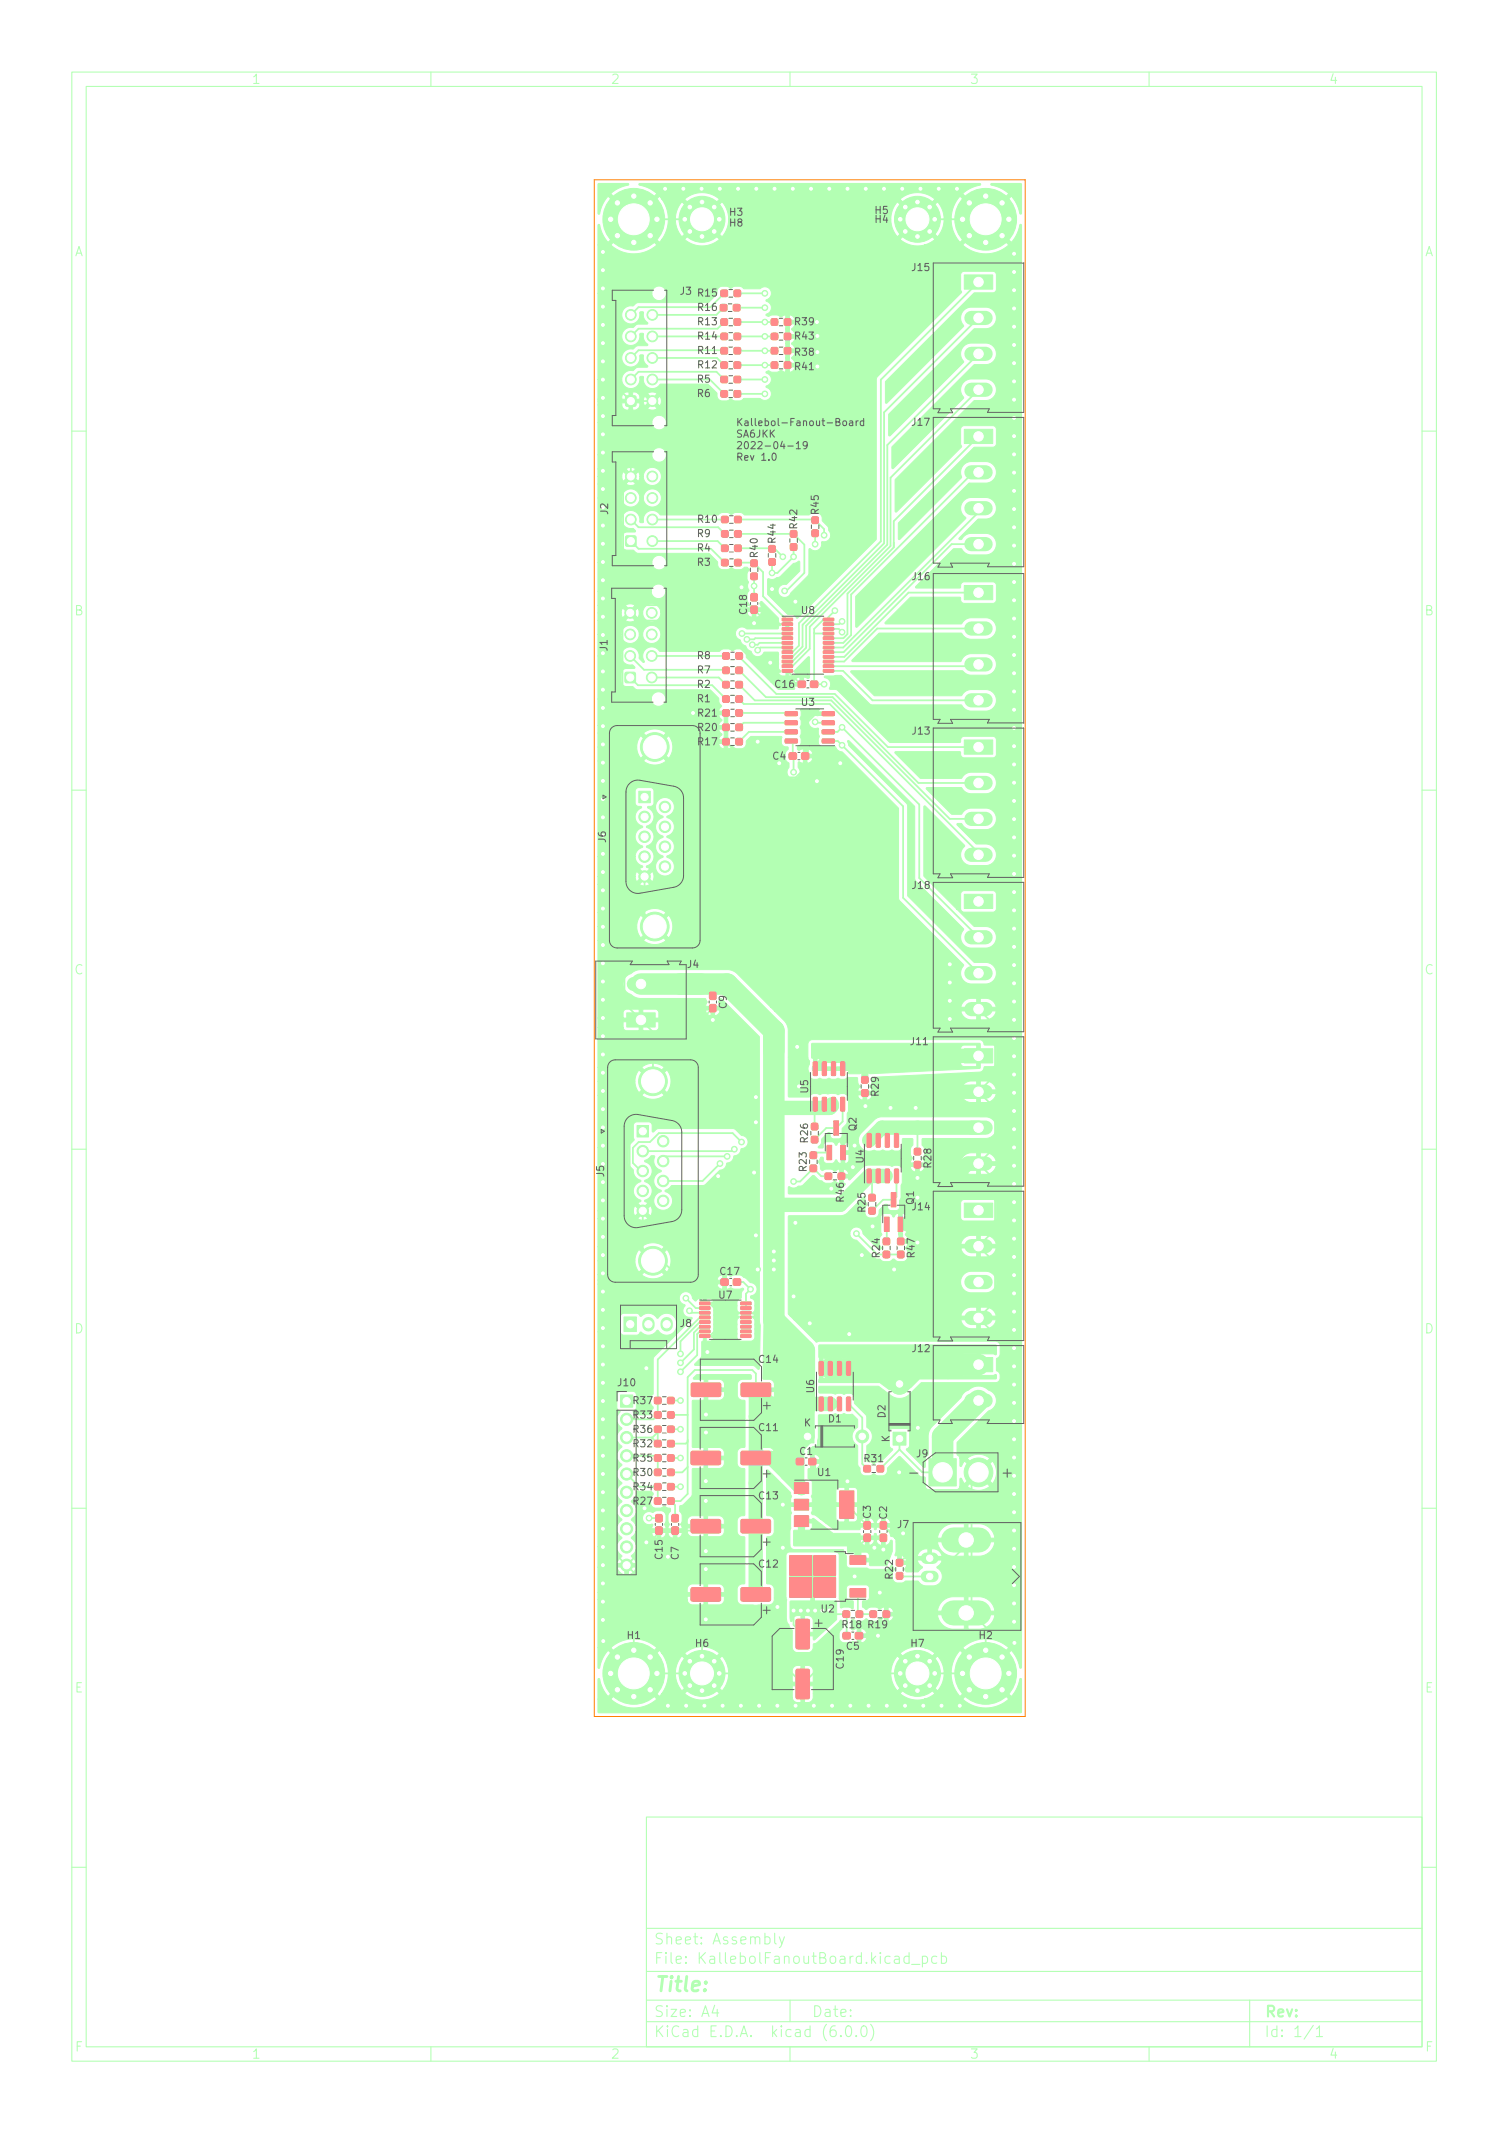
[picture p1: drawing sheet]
<svg xmlns="http://www.w3.org/2000/svg" width="210mm" height="297mm" viewBox="0 0 210 297" stroke-linecap="round" stroke-linejoin="round" font-family="sans-serif">
<defs><g id="words">
<text font-size="2.8" fill="#b3ffb3" x="91" y="277.3">Title:</text>
<g font-size="2.1" fill="#626262">
<text x="126.9" y="205.8">-</text>
<text x="139.6" y="205.8">+</text>
</g>
<g font-size="2.1" fill="#b3ffb3">
<text x="91" y="273.5">File: KallebolFanoutBoard.kicad_pcb</text>
<text x="91" y="270.8">Sheet: Assembly</text>
<text x="91" y="280.9">Size: A4</text>
<text x="113" y="280.9">Date:</text>
<text x="176" y="280.9">Rev:</text>
<text x="91" y="283.7">KiCad E.D.A. kicad (6.0.0)</text>
<text x="176" y="283.7">Id: 1/1</text>
</g>
<g font-size="1.8" fill="#b3ffb3">
<text x="35" y="11.7">1</text>
<text x="85" y="11.7">2</text>
<text x="135" y="11.7">3</text>
<text x="185" y="11.7">4</text>
<text x="10.3" y="35.7">A</text>
<text x="198.4" y="35.7">A</text>
<text x="10.3" y="85.7">B</text>
<text x="198.4" y="85.7">B</text>
<text x="10.3" y="135.7">C</text>
<text x="198.4" y="135.7">C</text>
<text x="10.3" y="185.7">D</text>
<text x="198.4" y="185.7">D</text>
<text x="10.4" y="235.7">E</text>
<text x="198.4" y="235.7">E</text>
<text x="10.4" y="285.7">F</text>
<text x="35" y="286.7">1</text>
<text x="85" y="286.7">2</text>
<text x="135" y="286.7">3</text>
<text x="185" y="286.7">4</text>
<text x="198.5" y="285.7">F</text>
</g>
<g font-size="1.4" fill="#626262">
<text x="121.9" y="29.8">H5</text>
<text x="101.6" y="30">H3</text>
<text x="101.6" y="31.5">H8</text>
<text x="121.9" y="31">H4</text>
<text x="94.7" y="41">J3 R15</text>
<text x="127" y="37.7">J15</text>
<text x="97.2" y="43.3">R16</text>
<text x="97.2" y="47.3">R14</text>
<text x="97.2" y="45.3">R13</text>
<text x="110.7" y="47.3">R43</text>
<text x="110.7" y="45.3">R39</text>
<text x="97.1" y="53.3">R5</text>
<text x="97.2" y="49.3">R11</text>
<text x="97.2" y="51.3">R12</text>
<text x="110.7" y="51.5">R41</text>
<text x="110.7" y="49.5">R38</text>
<text x="97.1" y="55.3">R6</text>
<text x="102.4" y="59.3">Kallebol-Fanout-Board</text>
<text x="127" y="59.3">J17</text>
<text x="102.4" y="60.9">SA6JKK</text>
<text x="102.4" y="62.5">2022-04-19</text>
<text x="102.4" y="64.2">Rev 1.0</text>
<text x="84.7" y="71.6" transform="rotate(-90 84.7 71.6)">J2</text>
<text x="114" y="71.6" transform="rotate(-90 114 71.6)">R45</text>
<text x="97.1" y="74.8">R9</text>
<text x="97.1" y="76.8">R4</text>
<text x="97.2" y="72.8">R10</text>
<text x="105.5" y="77.6" transform="rotate(-90 105.5 77.6)">R40</text>
<text x="108" y="75.6" transform="rotate(-90 108 75.6)">R44</text>
<text x="111" y="73.6" transform="rotate(-90 111 73.6)">R42</text>
<text x="97.1" y="78.8">R3</text>
<text x="127.1" y="80.8">J16</text>
<text x="104" y="85.5" transform="rotate(-90 104 85.5)">C18</text>
<text x="111.6" y="85.5">U8</text>
<text x="84.6" y="90.6" transform="rotate(-90 84.6 90.6)">J1</text>
<text x="97.1" y="93.8">R7</text>
<text x="97.1" y="95.8">R2</text>
<text x="97.1" y="91.8">R8</text>
<text x="108" y="95.8">C16</text>
<text x="97.1" y="97.8">R1</text>
<text x="97.2" y="99.8">R21</text>
<text x="97.2" y="101.8">R20</text>
<text x="111.6" y="98.3">U3</text>
<text x="97.2" y="103.8">R17</text>
<text x="107.6" y="105.8">C4</text>
<text x="127.1" y="102.3">J13</text>
<text x="84.4" y="117.3" transform="rotate(-90 84.4 117.3)">J6</text>
<text x="127.1" y="123.8">J18</text>
<text x="95.7" y="134.8">J4</text>
<text x="101.2" y="140.4" transform="rotate(-90 101.2 140.4)">C9</text>
<text x="126.8" y="145.5">J11</text>
<text x="112.5" y="152.2" transform="rotate(-90 112.5 152.2)">U5</text>
<text x="122.4" y="152.6" transform="rotate(-90 122.4 152.6)">R29</text>
<text x="112.5" y="159.1" transform="rotate(-90 112.5 159.1)">R26</text>
<text x="119.2" y="157.5" transform="rotate(-90 119.2 157.5)">Q2</text>
<text x="120.2" y="161.9" transform="rotate(-90 120.2 161.9)">U4</text>
<text x="84.1" y="163.9" transform="rotate(-90 84.1 163.9)">J5</text>
<text x="112.3" y="163.1" transform="rotate(-90 112.3 163.1)">R23</text>
<text x="117.5" y="167.3" transform="rotate(-90 117.5 167.3)">R46</text>
<text x="127.2" y="167.7" transform="rotate(-90 127.2 167.7)">Q1</text>
<text x="129.7" y="162.6" transform="rotate(-90 129.7 162.6)">R28</text>
<text x="120.5" y="168.7" transform="rotate(-90 120.5 168.7)">R25</text>
<text x="127.1" y="168.5">J14</text>
<text x="100.3" y="177.5">C17</text>
<text x="122.5" y="175.1" transform="rotate(-90 122.5 175.1)">R24</text>
<text x="127.4" y="175.1" transform="rotate(-90 127.4 175.1)">R47</text>
<text x="94.7" y="184.8">J8</text>
<text x="100.1" y="180.8">U7</text>
<text x="105.7" y="189.8">C14</text>
<text x="127.1" y="188.3">J12</text>
<text x="86.1" y="193">J10</text>
<text x="88.2" y="195.5">R37</text>
<text x="88.2" y="197.5">R33</text>
<text x="113.4" y="193.9" transform="rotate(-90 113.4 193.9)">U6</text>
<text x="123.3" y="197.4" transform="rotate(-90 123.3 197.4)">D2</text>
<text x="88.2" y="201.5">R32</text>
<text x="88.2" y="199.5">R36</text>
<text x="88.2" y="203.5">R35</text>
<text x="105.7" y="199.3">C11</text>
<text x="111.4" y="202.6">C1</text>
<text x="111.9" y="198.6">K</text>
<text x="115.4" y="198.1">D1</text>
<text x="120.4" y="203.6">R31</text>
<text x="123.8" y="200.8" transform="rotate(-90 123.8 200.8)">K</text>
<text x="127.6" y="202.9">J9</text>
<text x="88.2" y="207.5">R34</text>
<text x="88.2" y="209.5">R27</text>
<text x="88.2" y="205.5">R30</text>
<text x="105.7" y="208.8">C13</text>
<text x="113.9" y="205.5">U1</text>
<text x="121.2" y="211.4" transform="rotate(-90 121.2 211.4)">C3</text>
<text x="123.5" y="211.5" transform="rotate(-90 123.5 211.5)">C2</text>
<text x="125" y="212.8">J7</text>
<text x="92.3" y="217.1" transform="rotate(-90 92.3 217.1)">C15</text>
<text x="94.5" y="217.2" transform="rotate(-90 94.5 217.2)">C7</text>
<text x="105.7" y="218.3">C12</text>
<text x="124.3" y="219.8" transform="rotate(-90 124.3 219.8)">R22</text>
<text x="114.4" y="224.5">U2</text>
<text x="117.3" y="226.7">R18</text>
<text x="120.9" y="226.7">R19</text>
<text x="87.4" y="228.2">H1</text>
<text x="96.9" y="229.3">H6</text>
<text x="117.5" y="232.3" transform="rotate(-90 117.5 232.3)">C19</text>
<text x="117.9" y="229.7">C5</text>
<text x="126.9" y="229.3">H7</text>
<text x="136.4" y="228.2">H2</text>
</g>
</g></defs>
<g fill="none" stroke="#b3ffb3" stroke-width=".15">
<path d="M10 10h190v277h-190zM12 12h186v273h-186zM60 10v2M110 10v2M160 10v2M10 60h2M198 60h2M10 110h2M198 110h2M10 160h2M198 160h2M10 210h2"/>
<path d="M198 210h2M90 253h108v32h-108zM10 260h2M90 278.5h108M90 274.5h108M90 268.5h108M99.5 279.2l-.3 1.1h.9M99.9 279.8v1M107.9 269.2v1.3l.2 .2M108.5 269.7l.4 1M109.2 269.7l-.5 1.4-.2 .1M110 278.5v3"/>
<path d="M126.6 272.5l-.4-.1-.3 .3v.4l.1 .2 .2 .1 .4-.1M126.6 271.9v1.5M126.9 273.6h1.2M128.4 272.5l.5-.1 .3 .3v.4l-.2 .2-.1 .1-.5-.1M128.4 272.4v1.5M130.4 272.5l-.4-.1-.3 .3v.4l.2 .2 .1 .1 .4-.1M131.1 272.5l.4-.1 .3 .3v.4l-.1 .2-.2 .1-.4-.1M131.1 271.9v1.5M174 278.5v6.5M198 260h2M60 285v2M90 281.5h108"/>
<path d="M110 285v2M117.1 283.5h.1l-.1 .1-.1-.1h.1v.1M117.9 282.2a.36 .36 0 0 1 .6 .2 .77 .77 0 0 1-.4 1.2 1 1 0 0 1-.2-1.4zM119.2 283.5h.1l-.1 .1v-.1v.1M120 282.3a.36 .36 0 0 1 .4-.2 .36 .36 0 0 1 .3 .3 .77 .77 0 0 1-.5 1.2 .91 .91 0 0 1-.2-1.3zM121.2 281.9a1.72 1.72 0 0 1 0 2.3M160 285v2M182.9 282l-1.3 2M183.3 282.5l.4-.4v1.5M183.3 283.6h.9"/>
</g>
<g fill="#b3ffb3" stroke="#b3ffb3" stroke-width=".14">
<path d="M100.4 48.4h.9v.9h-.9z"/>
<path d="M102.2 48.4h.9v.9h-.9z"/>
<path d="M107.4 50.4h.9v.9h-.9z"/>
<path d="M109.2 50.4h.9v.9h-.9z"/>
<path d="M87.3 141h3.9v2h-3.9z"/>
<path d="M107.1 76h.8v.9h-.8z"/>
<path d="M107.1 77.8h.8v.9h-.8z"/>
<path d="M120 150h.8v.8h-.8z"/>
<path d="M120 151.8h.8v.8h-.8z"/>
<path d="M102.1 178.1h1v.8h-1z"/>
<path d="M100.4 178.1h1v.8h-1z"/>
<path d="M100.3 42.4h.2h.7v.9h-.9z"/>
<path d="M102.2 42.4h.1h.7v.9h-.8z"/>
<path d="M121.2 224.4h.8v.8h-.8z"/>
<path d="M123 224.4h.8v.8h-.8z"/>
<path d="M100.7 92.9h.8v.9h-.8z"/>
<path d="M102.5 92.9h.8v.9h-.8z"/>
<path d="M104.6 78h.8v.9h-.8z"/>
<path d="M104.6 79.8h.8v.9h-.8z"/>
<path d="M114.1 194.6l.4-.1 .1 .1v1.7v.2l-.5-.1z"/>
<path d="M115.4 194.6l.4-.1 .1 .1v1.7l-.1 .2-.5-.1z"/>
<path d="M116.6 194.6l.4-.1 .2 .1v1.7l-.1 .2-.5-.1z"/>
<path d="M117.9 194.6l.4-.1 .1 .1 .1 1.7-.1 .2-.5-.1z"/>
<path d="M117.9 189.6h.4l.1 .1 .1 1.7-.1 .1-.5-.1z"/>
<path d="M116.6 189.6h.4l.2 .1v1.7l-.1 .1-.5-.1z"/>
<path d="M115.4 189.6h.4l.1 .1v1.7l-.1 .1-.5-.1z"/>
<path d="M114.1 189.6h.4l.1 .1v1.7v.1l-.5-.1z"/>
<path d="M134.3 38.3h3.9v2h-3.9z"/>
<path d="M100.4 46.4h.9v.9h-.9z"/>
<path d="M102.2 46.4h.9v.9h-.9z"/>
<path d="M103.2 221.2l.2-.1h3.7l.2 .2v1.5l-.2 .2h-3.8l-.2-.3z"/>
<path d="M96.3 221.2l.1-.1h3.8l.2 .2-.1 1.5-.2 .2h-3.7l-.2-.3z"/>
<path d="M113.3 152.8h.4l.1 .1v1.7l-.1 .1h-.5z"/>
<path d="M114.5 152.8h.4l.2 .1v1.7l-.1 .1h-.5z"/>
<path d="M115.8 152.8h.4l.1 .1 .1 1.7-.1 .1h-.5z"/>
<path d="M117.1 152.8h.4l.1 .1v1.7l-.1 .1h-.5z"/>
<path d="M117.1 147.9l.4-.1 .1 .1v1.7l-.1 .2-.5-.1z"/>
<path d="M115.8 147.9l.4-.1 .1 .1 .1 1.7-.1 .2-.5-.1z"/>
<path d="M114.5 147.9l.4-.1 .2 .1v1.7l-.1 .2-.5-.1z"/>
<path d="M113.3 147.9l.4-.1 .1 .1v1.7l-.1 .2-.5-.1z"/>
<path d="M134.3 81.5h3.9v2h-3.9z"/>
<path d="M103.2 211.7l.2-.1h3.7l.2 .2v1.5l-.2 .2h-3.8l-.2-.3z"/>
<path d="M96.3 211.7l.1-.1h3.8l.2 .2-.1 1.5-.2 .2h-3.7l-.2-.3z"/>
<path d="M118.4 221.2h2.1v1.2h-2.1z"/>
<path d="M109.9 216.6h6.5v5.8h-6.5z"/>
<path d="M118.4 216.7h2.1v1.2h-2.1z"/>
<path d="M127.3 160h.9v.8h-.9z"/>
<path d="M127.3 161.8h.9v.8h-.9z"/>
<path d="M113 156.5h.8v.8h-.8z"/>
<path d="M113 158.3h.8v.8h-.8z"/>
<path d="M102.3 71.9h.9v.9h-.9z"/>
<path d="M100.5 71.9h.8v.9h-.8z"/>
<path d="M112.8 162.3h.9v.8h-.9z"/>
<path d="M112.8 160.5h.9v.8h-.9z"/>
<path d="M93.6 211h.8v.9h-.8z"/>
<path d="M93.6 212.7h.8v.9h-.8z"/>
<path d="M123 174.3h.8v.8h-.8z"/>
<path d="M123 172.5h.8v.8h-.8z"/>
<path d="M100.5 73.9h.8v.9h-.8z"/>
<path d="M102.3 73.9h.9v.9h-.9z"/>
<path d="M87.1 93.7l.2-.1 1.1 .1 .1 .1-.1 1.2-.1 .1-1.2-.1-.1-.2z"/>
<path d="M117.4 227.4h1v.8h-1z"/>
<path d="M119.1 227.4h1v.8h-1z"/>
<path d="M120.3 204.1h.9v.8h-.9z"/>
<path d="M122.2 204.1h.8v.8h-.8z"/>
<path d="M102.5 102.9h.8v.8h-.8z"/>
<path d="M100.7 102.9h.8v.8h-.8z"/>
<path d="M93 200.6h.8v.8h-.8z"/>
<path d="M91.2 200.6h.8v.8h-.8z"/>
<path d="M121 166.4h.8v.8h-.8z"/>
<path d="M121 168.2h.8v.8h-.8z"/>
<path d="M109.2 46.4h.9v.9h-.9z"/>
<path d="M107.4 46.4h.9v.9h-.9z"/>
<path d="M110.6 206.5h2v1.5h-2z"/>
<path d="M110.6 208.8h2v1.5h-2z"/>
<path d="M116.9 207.6h2v3.8h-2z"/>
<path d="M110.6 211.1h2v1.5h-2z"/>
<path d="M87.2 74.7l.1-.1 1.2 .1 .1 .1-.1 1.2-.2 .1-1.1-.1-.1-.2z"/>
<path d="M88.7 156.7h1.6v1.6h-1.6z"/>
<path d="M134.3 167.5h3.9v2h-3.9z"/>
<path d="M134.3 189h3.9v2h-3.9z"/>
<path d="M107.4 44.4h.9v.9h-.9z"/>
<path d="M109.2 44.4h.9v.9h-.9z"/>
<path d="M112.9 94.9h.9v.8h-.9z"/>
<path d="M111.2 94.9h.9v.8h-.9z"/>
<path d="M120.8 162.8h.4l.1 .1v1.7l-.1 .1-.5-.1z"/>
<path d="M122 162.8h.4l.2 .1v1.7l-.1 .1-.5-.1z"/>
<path d="M123.3 162.8h.4l.1 .1 .1 1.7-.1 .1-.5-.1z"/>
<path d="M124.6 162.8h.4l.1 .1v1.7l-.1 .1-.5-.1z"/>
<path d="M124.6 157.9l.4-.1 .1 .1v1.7l-.1 .2-.5-.1z"/>
<path d="M123.3 157.9l.4-.1 .1 .1 .1 1.7-.1 .2-.5-.1z"/>
<path d="M122 157.9l.4-.1 .2 .1v1.7l-.1 .2-.5-.1z"/>
<path d="M120.8 157.9l.4-.1 .1 .1v1.7l-.1 .2-.5-.1z"/>
<path d="M86.4 194.3h1.7v1.7h-1.7z"/>
<path d="M108.9 86.1h1.4l.1 .3-1.4 .1z"/>
<path d="M108.9 86.8l1.4-.1 .1 .4h-1.4z"/>
<path d="M108.9 87.4h1.4l.1 .3-1.4 .1z"/>
<path d="M108.9 88.1l1.4-.1 .1 .4h-1.4z"/>
<path d="M108.9 88.7h1.4l.1 .3-1.4 .1z"/>
<path d="M108.9 89.4l1.4-.1 .1 .4h-1.4z"/>
<path d="M108.9 90h1.4l.1 .3-1.4 .1z"/>
<path d="M108.9 90.7l1.4-.1 .1 .4h-1.4z"/>
<path d="M108.9 91.3h1.4l.1 .3-1.4 .1z"/>
<path d="M108.9 92l1.4-.1 .1 .4h-1.4z"/>
<path d="M108.9 92.6h1.4l.1 .3-1.4 .1z"/>
<path d="M108.9 93.3l1.4-.1 .1 .4h-1.4z"/>
<path d="M114.7 93.3l1.3-.1 .1 .4h-1.4z"/>
<path d="M114.7 92.6h1.3l.1 .3-1.4 .1z"/>
<path d="M114.7 92l1.3-.1 .1 .4h-1.4z"/>
<path d="M114.7 91.3h1.3l.1 .3-1.4 .1z"/>
<path d="M114.7 90.7l1.3-.1 .1 .4h-1.4z"/>
<path d="M114.7 90h1.3l.1 .3-1.4 .1z"/>
<path d="M114.7 89.4l1.3-.1 .1 .4h-1.4z"/>
<path d="M114.7 88.7h1.3l.1 .3-1.4 .1z"/>
<path d="M114.7 88.1l1.3-.1 .1 .4h-1.4z"/>
<path d="M114.7 87.4h1.3l.1 .3-1.4 .1z"/>
<path d="M114.7 86.8l1.3-.1 .1 .4h-1.4z"/>
<path d="M114.7 86.1h1.3l.1 .3-1.4 .1z"/>
<path d="M120.3 213.7h.9v.9h-.9z"/>
<path d="M120.3 212h.9v.9h-.9z"/>
<path d="M103.2 192.7l.2-.1h3.8l.1 .2v1.5l-.2 .2h-3.8l-.1-.3z"/>
<path d="M96.3 192.7l.2-.1h3.7l.2 .2v1.5l-.3 .2h-3.7l-.2-.3z"/>
<path d="M110.9 203.1h1v.8h-1z"/>
<path d="M112.6 203.1h1v.8h-1z"/>
<path d="M100.5 75.9h.8v.9h-.8z"/>
<path d="M102.3 75.9h.9v.9h-.9z"/>
<path d="M117.4 224.4h.9v.8h-.9z"/>
<path d="M119.2 224.4h.9v.8h-.9z"/>
<path d="M97.4 181.3h1.4l.1 .3-1.4 .1z"/>
<path d="M97.4 182h1.4l.1 .3-1.4 .1z"/>
<path d="M97.4 182.6h1.4l.1 .3-1.4 .1z"/>
<path d="M97.4 183.3h1.4l.1 .3-1.4 .1z"/>
<path d="M97.4 183.9h1.4l.1 .3-1.4 .1z"/>
<path d="M97.4 184.6h1.4l.1 .3-1.4 .1z"/>
<path d="M97.4 185.2h1.4l.1 .3-1.4 .1z"/>
<path d="M97.4 185.9h1.4l.1 .3-1.4 .1z"/>
<path d="M103.2 185.9h1.3l.1 .3-1.4 .1z"/>
<path d="M103.2 185.2h1.3l.1 .3-1.4 .1z"/>
<path d="M103.2 184.6h1.3l.1 .3-1.4 .1z"/>
<path d="M103.2 183.9h1.3l.1 .3-1.4 .1z"/>
<path d="M103.2 183.3h1.3l.1 .3-1.4 .1z"/>
<path d="M103.2 182.6h1.3l.1 .3-1.4 .1z"/>
<path d="M103.2 182h1.3l.1 .3-1.4 .1z"/>
<path d="M103.2 181.3h1.3l.1 .3-1.4 .1z"/>
<path d="M109.9 104.9h1v.8h-1z"/>
<path d="M111.6 104.9h1v.8h-1z"/>
<path d="M134.3 103h3.9v2h-3.9z"/>
<path d="M125 172.5h.8v.8h-.8z"/>
<path d="M125 174.3h.8v.8h-.8z"/>
<path d="M91.3 211h.9v.9h-.9z"/>
<path d="M91.3 212.7h.9v.9h-.9z"/>
<path d="M104.6 82.7h.8v.9h-.8z"/>
<path d="M104.6 84.4h.8v1h-.8z"/>
<path d="M98.8 138.2h.9v.9h-.9z"/>
<path d="M98.8 139.9h.9v1h-.9z"/>
<path d="M89 110.2h1.5v1.6h-1.5z"/>
<path d="M111.5 199.1h1.8v1.8h-1.8z"/>
<path d="M93 194.6h.8v.8h-.8z"/>
<path d="M91.2 194.6h.8v.8h-.8z"/>
<path d="M110.9 225.6l1.6-.1 .2 .1v3.8l-.1 .2h-1.5l-.3-.1v-3.8z"/>
<path d="M110.9 232.5l1.6-.1 .2 .2v3.7l-.1 .3h-1.5l-.3-.2v-3.7z"/>
<path d="M102.5 98.9h.8v.8h-.8z"/>
<path d="M100.7 98.9h.8v.8h-.8z"/>
<path d="M100.7 94.9h.8v.9h-.8z"/>
<path d="M102.5 94.9h.8v.9h-.8z"/>
<path d="M100.7 90.9h.8v.9h-.8z"/>
<path d="M102.5 90.9h.8v.9h-.8z"/>
<path d="M114.5 102.9h1.6l.1 .5-.1 .1h-1.6v-.2z"/>
<path d="M114.5 101.7l1.6-.1 .1 .5-.1 .1h-1.6v-.1z"/>
<path d="M114.5 100.4h1.6l.1 .5-.1 .1-1.6-.1v-.1z"/>
<path d="M114.5 99.1h1.6l.1 .5-.1 .1h-1.6v-.2z"/>
<path d="M109.3 99.1h1.7v.5l-.1 .1h-1.5l-.1-.2z"/>
<path d="M109.3 100.4h1.7v.5l-.1 .1-1.5-.1-.1-.1z"/>
<path d="M109.3 101.7l1.7-.1v.5l-.1 .1h-1.5l-.1-.1z"/>
<path d="M109.3 102.9h1.7v.5l-.1 .1h-1.5l-.1-.2z"/>
<path d="M102.5 100.9h.8v.8h-.8z"/>
<path d="M100.7 100.9h.8v.8h-.8z"/>
<path d="M124.4 199.4h1.8v1.8h-1.8z"/>
<path d="M115.1 159.5h.7v2h-.7z"/>
<path d="M117.1 159.5h.6v2h-.6z"/>
<path d="M116.1 156.1h.7v2h-.7z"/>
<path d="M122.6 213.7h.8v.9h-.8z"/>
<path d="M122.6 212h.8v.9h-.8z"/>
<path d="M134.3 59.8h3.9v2h-3.9z"/>
<path d="M100.4 52.4h.9v.9h-.9z"/>
<path d="M102.2 52.4h.9v.9h-.9z"/>
<path d="M123.2 169.5h.6v2h-.6z"/>
<path d="M125.1 169.5h.6v2h-.6z"/>
<path d="M124.1 166.1h.7v2h-.7z"/>
<path d="M134.3 146h3.9v2h-3.9z"/>
<path d="M109.2 48.4h.9v.9h-.9z"/>
<path d="M107.4 48.4h.9v.9h-.9z"/>
<path d="M100.4 40.4h.9v.9h-.9z"/>
<path d="M102.2 40.4h.9v.9h-.9z"/>
<path d="M93 196.6h.8v.8h-.8z"/>
<path d="M91.2 196.6h.8v.8h-.8z"/>
<path d="M100.4 54.4h.9v.9h-.9z"/>
<path d="M102.2 54.4h.9v.9h-.9z"/>
<path d="M100.5 77.9h.8v.9h-.8z"/>
<path d="M102.3 77.9h.9v.9h-.9z"/>
<path d="M93 198.6h.8v.8h-.8z"/>
<path d="M91.2 198.6h.8v.8h-.8z"/>
<path d="M93 206.6h.8v.8h-.8z"/>
<path d="M91.2 206.6h.8v.8h-.8z"/>
<path d="M113.1 73.8h.8v.9h-.8z"/>
<path d="M113.1 72h.8v.9h-.8z"/>
<path d="M103.2 202.2l.2-.1h3.7l.2 .2v1.5l-.2 .2h-3.8l-.2-.3z"/>
<path d="M96.3 202.2l.1-.1h3.8l.2 .2-.1 1.5-.2 .2h-3.7l-.2-.3z"/>
<path d="M87.2 55.2l.1-.1 1.2 .1 .1 .1-.1 1.2-.2 .1-1.1-.1-.1-.2z"/>
<path d="M100.7 96.9h.8v.9h-.8z"/>
<path d="M102.5 96.9h.8v.9h-.8z"/>
<path d="M100.4 50.4h.9v.9h-.9z"/>
<path d="M102.2 50.4h.9v.9h-.9z"/>
<path d="M110.1 73.9h.8v.9h-.8z"/>
<path d="M110.1 75.8h.8v.8h-.8z"/>
<path d="M93 208.6h.8v.8h-.8z"/>
<path d="M91.2 208.6h.8v.8h-.8z"/>
<path d="M93 204.6h.8v.8h-.8z"/>
<path d="M91.2 204.6h.8v.8h-.8z"/>
<path d="M86.9 183.4h1.7v2h-1.7z"/>
<path d="M93 202.6h.8v.8h-.8z"/>
<path d="M91.2 202.6h.8v.8h-.8z"/>
<path d="M124.8 219h.9v.9h-.9z"/>
<path d="M124.8 217.2h.9v.8h-.9z"/>
<path d="M129.4 203.1h3.8v3.8h-3.8z"/>
<path d="M134.3 124.5h3.9v2h-3.9z"/>
<path d="M100.4 44.4h.9v.9h-.9z"/>
<path d="M102.2 44.4h.9v.9h-.9z"/>
<path d="M116.7 163.4h.9v.8h-.9z"/>
<path d="M114.9 163.4h.9v.8h-.9z"/>
<path d="M114 187.3h18v4.7h-4l-1.2 1.2a.15 .15 0 0 1-.2 0 .15 .15 0 0 1 0-.2h-2.7l.1 .4-.1 .1-1.4-1h-8.4h-.1h12.6a1.3 1.3 0 0 0-1.1-1.1v1.1h-.5v-1.1a1.35 1.35 0 0 0-1.1 1.1h-9.9l.1-.5h.7a.43 .43 0 0 1 .5 0h.7a.43 .43 0 0 1 .6 0h.7a.43 .43 0 0 1 .6 0h.5l.4-.2 .2-.3v-.7h-.6v1.2h-.5v-1.2h-.8v1.2h-.5v-1.2h-.7v1.2h-.5v-1.2h-.8v1.2h-.5v-1.7h4.9l-.1-.8-.2-.3-.3-.1v1.2h-.5v-1.2h-.2a.43 .43 0 0 1-.5 0l-.1 1.2h-.5v-1.2h-.1a.43 .43 0 0 1-.6 0v1.2h-.5v-1.2h-.2a.43 .43 0 0 1-.6 0v1.2h-.5z"/>
<path d="M110 223l2.9-.1v-.9h.5v.9h3l.1 .1v2.5l-3.1 2.9-.2-.1v-.5h-1.6l-.1-.1v-.4h1.7v-1.6l-.1-.4-.5-.3h-.6v2.3h-.5v-2.3h-.5a.9 .9 0 0 0-.8 .8l-.1-.1-.1-.4z"/>
<path d="M111.4 211.6h1.7l.2-.2 2.7 2.1h3.7l.1 .1v.3h1.9v-.1a.18 .18 0 0 1 .2-.3 .17 .17 0 0 1 .1 .3v.1h1.2l.1 1.3a.88 .88 0 0 0 .8-.7l.1 .1v1.5l-.7 1.9h-.1h-2.2h-.1v-.5h-1.8l-.1-.5h1.9l-.1-.6-.3-.2h-1v.8h-.5v-.8h-1.2v-.9h-7.4l-.1-.1v-.7h9.3a.73 .73 0 0 0 .7 .7h.5a.73 .73 0 0 0 .7-.7h.3a.73 .73 0 0 0 .7 .7v-.8h-.7v.1l-1-.1v.8h-.5v-.8h-.7v.1h-9.3l.1-1.4h2.1l.3-.1 .1-.3v-.6h-1.2v1h-.6z"/>
<path d="M113 145.3h23.4l.1 .1v3.3l-.1 .1-15.3 .7-.4-.1v.1h-.5v-.1l-.5 .1h-1.4h-.2v-.4h-4.7l-.1-.1v-.5l4.8 .1v-.5h15.7l.1 .3 .3 .1h1.8v-1.2h-2.2v.8h-15.7l-.1-.5-.4-.3v1.2h-.5v-1.1h-.2a.43 .43 0 0 1-.6-.1v1.2h-.5v-1.1h-.1a.43 .43 0 0 1-.6-.1l-.1 1.2h-.5v-1.1h-.1a.43 .43 0 0 1-.6-.1v1.2h-.5v-1.1l-.3-.1v-.5h23v-1.2h-2l-.2 .3v.9h-20.8z"/>
<path d="M132 187.3h6.7l.1 1.2-.1 .2-.4-.2h-1.8v3h1.8l.3-.1 .2 .1-.1 .5h-6.7v-.9h1.8l.1 .3 .3 .1h1.8v-1.2h-2.2v.8h-1.8v-1.3h4v-1.3h-1.8l-.3 .2-.1 .2v.9h-1.8z"/>
<path d="M106.4 183.4h.2l5.2 3.6-2.6 15.7-.1 .1-1.2-.1-.2-.7-.2-.3-.3-.1h-1l-.2-.1 .2-6.4 .1-.1 1.1-.1 .3-.2 .1-.4v-.5h-1.6v-.5h1.6v-.6l-.2-.5-.4-.1h-.9l-.1-.1z"/>
<path d="M83.3 25.6l4.1-.1 .2 .2-.1 .1a4.6 4.6 0 0 0-2.5 1.2l3.3 3.2 3.2-3.2a5.8 5.8 0 0 0-2.5-1.3l.1-.2h47.3l.2 .2-.1 .1a4.6 4.6 0 0 0-2.5 1.2l3.3 3.2 3.2-3.2a5.8 5.8 0 0 0-2.5-1.3l.1-.2h4l.1 .1v4.2h-.1l-.1-.1-.4-1.2-.8-1.2-3.2 3.2 3.2 3.2a5.9 5.9 0 0 0 1.3-2.5l.1 .2v200.8l-.1 .1-.1-.1-.4-1.2-.8-1.2-3.2 3.2 3.2 3.2a5.9 5.9 0 0 0 1.3-2.5l.1 .2v4.5l-.1 .1h-58.8v-1.9h1.7a4.8 4.8 0 0 0 6.5 0l-3.3-3.2-3.2 3.2h-1.7v-2.7v-.1h.2a5.1 5.1 0 0 0 1.2 2.4l3.2-3.2h.7l3.2 3.2 .4-.4h3.1a3.7 3.7 0 0 0 4 .6h11l.2 .4 .4 .3h1.6l.4-.2 .3-.2v-.9h12.1a3.7 3.7 0 0 0 3.4 .8h5.3a4.8 4.8 0 0 0 6.5 0l-3.3-3.2-3.2 3.2h-5.3l.9-.3 .6-.5-2.5-2.4-2.4 2.4h-12.1v-1h-1.2v2.3h-.5v-2.3h-1.2v1.6h-11l.9-.6-2.5-2.4-2.4 2.4h-3.1l.6-1.3 .3-1.5h.9l.2 1.2 .3 .7 .5 .6 2.4-2.5h.7l2.4 2.5 .5-.6 .3-.7 11.9 .1v-1.3h10.8l.2 1.2 .3 .7 .5 .6 2.4-2.5h.7l2.4 2.5a3.6 3.6 0 0 0 1-2.6h.9v.4a4.6 4.6 0 0 0 1.3 2.9l3.2-3.2-3.2-3.2a4.7 4.7 0 0 0-1.3 3.1h-.9l-.1-.6-.3-.8-.6-.9-2.4 2.4h-.7l-2.4-2.4-.5 .6-.3 .7-.2 1.1h-10.8v-.5l-.2-.4-.4-.2h-.6v2.3h-.5v-2.3h-.5l-.4 .2-.3 .4v1.7h-9a3.6 3.6 0 0 0-.8-3.6l-2.4 2.4h-.7l-2.4-2.4-.5 .6-.3 .7-.2 1.1h-.9l-.2-1.2-.3-.8-.4-.8h3.1l2.5 2.5 2.4-2.5h25.1l2.5 2.5 2.4-2.5-.6-.4-.9-.3h5.3l3.3 3.2 3.2-3.2a4.8 4.8 0 0 0-6.5 0l-5.5-.1a3.7 3.7 0 0 0-3.2 .8h-25.1a3.7 3.7 0 0 0-4.9 0h-3.1l-.4-.4-3.2 3.2h-.7l-3.2-3.2a4.7 4.7 0 0 0-1.2 2.5h-.2v-.1v-2.7h1.7l3.3 3.2 3.2-3.2a4.8 4.8 0 0 0-6.5 0h-1.7v-6.7h12.4l.2 .4 .5 .3h3.8l.5-.3 .2-.4v-.5h-2.4v1.2h-.5v-1.2h-2.3v.5h-12.4v-1h17.6l-.1-.8-.2-.3-.5-.1h-1.6v1.2h-.5v-1.2h-1.9l-.3 .4-.1 .8h-12.4v-3.6h2.6v.2a1.28 1.28 0 0 0 1.1 .9h.5a1.3 1.3 0 0 0 1.1-1l-1.1-.1v1.1h-.5v-1.1h-3.7v-2.8h2.6l.1 .6 .6 .7-.5 .6-.2 .4h2.7l-.3-.6-.4-.4a1.49 1.49 0 0 0 0-2.5l.6-.7h2.3a.72 .72 0 0 0 .7 .7h.5a.74 .74 0 0 0 .7-.7h.3a.72 .72 0 0 0 .7 .7h.6a.73 .73 0 0 0 .7-.8h-.7v.8h-.6v-.8h-.7v.1l-1-.1v.8h-.5v-.8h-.7v.1h-2.3l.1-.2h7.1l.2 .4 .4 .3h3.9l.4-.2 .2-.2 .1-.8h-2.4v1.2h-.5v-1.2h-2.3v.5h-7.1a1.54 1.54 0 0 0-.7-1.7l.2-.2h1.4a.92 .92 0 0 0 .8 .9h.3a.18 .18 0 0 1 .2-.1 .18 .18 0 0 1 .1 .2l-.1 .5h1.9l-.2-.6 .2-.5v-.8l-.1-.3-.6-.3h-.6l-.6 .2a.91 .91 0 0 0-1.3 .8h-1.4a1.44 1.44 0 0 0-.2-2.3l.5-.6 .2-.6a.26 .26 0 0 1 .4-.2h1.6l.2 .1a.28 .28 0 0 1 .1 .4l-.2 .3-.1 .2v.7l.1 .3 .6 .3h.7l.4-.2a.33 .33 0 0 1 .4 .2h.5l.1 .1-.1 .4-.3 .5v.9l.2 .4-.2 .6h2l-.2-.6h6.1l-.1-.8-.2-.3-.5-.1h-1.6v1.2h-.5v-1.2h-1.7l-.3 .1-.2 .3-.1 .8h-.9l.2-.4v-.8l-.1-.3-.3-.3 .1-.8 .5-.2 1.2-1.3v-3.6l3.8-.1 .5-.3 .2-.4v-.5h-2.4v1.2h-.5v-1.7h2.8v-.8l-.2-.3-.4-.1h-1.7v1.2h-.5v-1.2h-1.5l-.1-.1v-6.4l4.1-.2 .3-.3 .1-.8h-2.3v1.2h-.6v-1.7h2.9l-.1-.8-.2-.3-.3-.1h-1.7v1.2h-.6v-1.2h-1.3l-.2-.2 .6-.5h7.3l.2 .2-.1 .5h-1.3a.74 .74 0 0 0-.5 .7v1.8l.4 .3 .6 .1v.1v6.4v.1h-.5l-.3 .1-.3 .6 .1 1.8 .4 .3 .6 .1v.1v6.4l-.1 .1h-.4a.76 .76 0 0 0-.6 .7l.1 1.8 .4 .3 .6 .1v.1v6.4l-.1 .1h-.3a.75 .75 0 0 0-.7 .7l.1 1.6 .1 .3 .4 .3h4l.3-.2 .2-.2 .1-.6h1.6l.1 .3v2.6l.1 .6 .3 .3 .1 .4 .3 .3v2.4a.75 .75 0 0 0 .7 .7h1.5l.4-.1 .3-.5 .1-.5 .5-.3 3.3-3.1 .2 .2v1l-.4 .6v.8l.1 .3 .5 .3h.8l.4-.2 .5 .2h.7a.73 .73 0 0 0 .8-.7l-.8-.1v.8h-.5v-1.3h1.3a.73 .73 0 0 0-.8-.7v.7h-.5v-.7l-.6 .2-.2-.1-.1-1.2 .1-.1a.32 .32 0 0 1 .5 .1l1 .1 .5-.4 .6 .4h.8l.3-.2a.33 .33 0 0 1 .6 .1l.8 .1a.73 .73 0 0 0 .7-.7l-.7-.1v.8h-.5v-.9h7.3a2.25 2.25 0 0 0 2.2 2h3.7a2.22 2.22 0 0 0 2.1-2h-3.7v2h-.5v-2h-11.1v-.4h1.2v-.2l14.1 .1a2.24 2.24 0 0 0-2.1-2h-1.6v1.9h-.5v-1.9h-1.6a2.25 2.25 0 0 0-2.2 1.9h-6.1l-.3-.3-.4-.2v.7h-.5v-.7l-.3 .1a.33 .33 0 0 1-.6 .1l-.3-.2h-.8l-.6 .4-.5-.4v-.8l.7-.1 .3-.4v-1.4l-.2-.2-.3-.2h-2.3l-.3 .2-.2 .3v1.3l.3 .4 .7 .1v1h-.1l-.6-.2h-.7l-.3 .1h-.1v-.9l-.2-.4 .1-6-.2-.3-.3-.2-6.7 .1-.3 .4v5.9h-1.6l-.1-1.5-.3-.4h-.6l-.1-.1v-5.3h3.3l.2 .4 .4 .2h6.8l.1 .1a.94 .94 0 0 0 .3 .8v1.3l.2 .2 .2 .2h2.5l.5 .1h2.2l.4-.1 .3-.4h.1l.1 .2a.33 .33 0 0 1 .1 .5l-.1 .3v.8a.74 .74 0 0 0 .7 .6h.6l.5-.2h1.7l.8 .6h1.4a1.36 1.36 0 0 0 1.2-1.1 1.36 1.36 0 0 0-.8-1.4l.5-.5 .3-.5h-3.5l.3 .5 .5 .5-.6 .5-1.6 .1-.2-.2a.33 .33 0 0 1 .1-.5v-.3h-1.1l-.1-.1v-.4h1.2v-.4l-.3-.3h5.3a1.3 1.3 0 0 0-1.5-1v1h-.5v-1a1.32 1.32 0 0 0-1.5 1h-1.8l-.4-.1v.8h-.5v-.8l-.3 .1-.1-.1 .2-.6v-1.3h5.7v.1a2.26 2.26 0 0 0 2.2 1.9h3.7a2.22 2.22 0 0 0 2.1-2h-3.7v2h-.5v-2h-9.5l-.2-.5h13.9a2.24 2.24 0 0 0-2.1-2h-1.6v2h-.5v-2h-1.6a2.25 2.25 0 0 0-2.2 2h-5.9l-.6-.3-.2-.6 .2-.6h-2v.2a.15 .15 0 0 1-.1 .1 .15 .15 0 0 1-.2-.1v-.2h-1.9v.2l-.1 .1h-3.5l-1.2-.8h9a.73 .73 0 0 0-.7-.8v.8h-.6v-.8a.74 .74 0 0 0-.7 .8h-.3v-.1a.73 .73 0 0 0-.7-.7v.8h-.5v-.8a.74 .74 0 0 0-.7 .8h-4.8l-.8-.7h2.2l.1 .3 .3 .1h2.2l.3-.1 .1-.3v-1.7h-1.2v2.1h-.6v-2.1h-1.2v1.7h-2.2l-.7-.5-.4-.1-.1-.1 .1-.5v-.5h-3v.6a.43 .43 0 0 1 0 .6v1.8l-.1 .4v2h-3.3l.1-1.1 .4-.1a.75 .75 0 0 0 .6-.7l-.1-1.8-.3-.4h-.6l-.1-.1v-6.2l.1-.1h.1l3.2 3.1 .1 .6-.1 .3v.6h9.3v-1.8l-.1-.2-.4-.2h-.7v2.2h-.6v-2.2h-.8l-.3 .3-.1 1.9h-3.3v-.6l-.1-.3 .1-.4v-1.6a.69 .69 0 0 0-.6-.5v-1.3l.9-.1a.73 .73 0 0 0 .8-.7h-.8v.7h-.5v-1.2h1.3a.73 .73 0 0 0-.8-.7v.7h-.5v-.7l-.4-.1v-.3l.7-.8a.54 .54 0 0 0 .6-.4l.2-4h1.7l.6-.1 .3 .1h.5l.4-.2 .4 .2 .7-.1 .8 .8v1.1a1.46 1.46 0 0 0-.7 1.7l.2 .4 .5 .5v2.5l.4 .6v.6l.2 .3 .3 .1h1a.34 .34 0 0 1 .6-.1l.4 .1h.7l.3-.1 .3-.5v-.5l1.6-1.6h.1l2.7 2.8 .8 .1v1.3l.3 .4h4.1l.3-.1 .2-.3h1a2.46 2.46 0 0 0 3.1 0l-1.6-1.6-1.5 1.6h-1v-1v-.1h.2l.4 .7 1.6-1.6h.7l1.6 1.6a2.42 2.42 0 0 0 0-3.1l-1.6 1.5h-.7l-1.6-1.5-.4 .7h-.2v-.1v-1h1l1.6 1.6 1.5-1.6a2.49 2.49 0 0 0-3.1 0h-1l-.2-.3-.2-.2v-1.7l4.4-4.4a1.51 1.51 0 0 0 1-1.5 1.51 1.51 0 0 0-1.1-1.4 2.07 2.07 0 0 0-2.8 0l-.6 .4-.4 .7-4 3.9-.3 .5-.3 .8v2.6l-.4 .5v1.4l-.2-.1-2.4-2.4 .3-.3 .2-.3v-2l-.2-.2-.2-.2h-2l-.3 .2-.2 .3v1.9l.2 .3 .3 .2v.1l-1.7 1.7h-.4l-.5 .3-.4-.3-.5-.1-.1-2.1a2.03 2.03 0 0 0 .8-1.4l-.2-.6-.6-.6-.1-1.6-1.6-1.7v-.9l-.3-.4-.3-.2h-.5l-.4 .2-.4-.2h-.5l-.3 .2-.5-.2h-1.7l-.1-.1v-.8l8.3-.1 2 1.5 1 .2 .6-.1 .5-.2 1.9-1.9h10.3a.63 .63 0 0 0 .7-.6l-.1-.7-.5-.4v-1.5l.4-.3 .1-.3 .1-1.3a.63 .63 0 0 0-.7-.6h-24.7a.19 .19 0 0 1-.2 .1 .19 .19 0 0 1-.2-.1l-2.9-3h23.2a1.49 1.49 0 0 0 1.4 1.2h2.1a1.44 1.44 0 0 0 1.4-1.2h-2.2v1.2h-.5v-1.2h-25.4l-.6-.5h28.7a1.44 1.44 0 0 0-1.4-1.3h-.8v1.3h-.5v-1.3h-.8a1.48 1.48 0 0 0-1.4 1.3h-23.8l-.2-.4v-4.3h24a1.5 1.5 0 0 0 1.4 1.4h2.5a1.5 1.5 0 0 0 1-1.7 1.5 1.5 0 0 0-1.4-1.3h-2.1l-.7 .2-.3 .3-.3 .4-.1 .7h-24v-6.8h8.5a.99 .99 0 0 0 1 .9l2.5 2.5 .7 .2 .4 .2 .2 .1h.7l.6-.4 .6 .4h.8l.3-.2 .3-.4v-.7l-.3-.6h7.7v.1a1.5 1.5 0 0 0 1.4 1.1h2.1a1.44 1.44 0 0 0 1.4-1.2h-2.2v1.2h-.5v-1.2h-9.9l.3-.5h12.3a1.44 1.44 0 0 0-1.4-1.3h-.8v1.3h-.5v-1.3h-.8a1.48 1.48 0 0 0-1.4 1.3h-7.4v-.2h-1.2l-.1-1.3h.5l.1 .8h.7l-.3-.7 .1-.3v-.8h-.6v1h-.5v-1.6h1.1v-.6h7.6l.1 .3 .3 .1h4.1l.3-.1 .1-.3v-2.1l-.1-.3-.3-.2-4.3 .1-.2 .4v2.1h-7.6a.49 .49 0 0 0-.6-.6v1.2h-.5v-1.2a.63 .63 0 0 0-.7 .5l-.1-.1a.56 .56 0 0 0-.5-.4h-.8l-.2 .1-.2 .3v2.1l.2 .4-.3 .6v.9a.34 .34 0 0 1 .1 .6h-.2l-2.2-2.2a.91 .91 0 0 0-1-.9 .91 .91 0 0 0-.9 .9h-8.5v-2.4l.1-.1h7.3l.8-.4 2.3-2.2 .1 .1 .1 .4 .1 .3a.32 .32 0 0 1-.1 .5l-.1 .9 .2 .4 .4 .3h.8l.3-.1 .2-.3 .1-.7 .8-.8h.3a.8 .8 0 0 0 .5 .9h.9l.2-.2 .2-.2v-1l.2-.5v-1.6l.1-.4v-1.8l-.1-.4h1.3a.72 .72 0 0 0 .7 .7h.5a.74 .74 0 0 0 .7-.7h-.7v.7h-.5v-.7h-2l-.3-.2h8.6a1.49 1.49 0 0 0 1.4 1.2h2.1a1.44 1.44 0 0 0 1.4-1.2h-2.2v1.2h-.5v-1.2h-11.4l-.4 .1-.7-.1h-2.6l-.8 .2-1.8 1.8h-.1v-.2h-.8v.7h.2l.1 .2-1.4 1.3h-6.4l-.1-.1v-.8l.1-.2a.94 .94 0 0 0 1.2 0l.7-.2 1.4-1.3h.2l.6 .6 .5 .2 .3 .2h1.1a.38 .38 0 0 1 .4-.2 .38 .38 0 0 1 .3 .2l.3 .1v-1.3h1.3a.73 .73 0 0 0-.7-.7l-.1 .7h-.5v-.7l-.3 .1-.3 .2-.6-.3h-.8a.41 .41 0 0 1-.7 0v-.5l-.1-.3a.32 .32 0 0 1 .1-.6l.1-.3 .3 .1a.61 .61 0 0 0 .5 .8h.8l.3-.1a.26 .26 0 0 1 .3-.3l.2 .3 .2 .1h.7a.5 .5 0 0 0 .6-.4v-.8h-.6v1.2h-.5v-1.8h1.1v-.7a.5 .5 0 0 0-.6-.5v1.2h-.5v-1.2l-.3 .1-.2 .3a.13 .13 0 0 1-.2 .1 .13 .13 0 0 1-.1-.1l-.1-.3-.3-.1h-.8a.63 .63 0 0 0-.5 .8l-.6 .1-.1-.1 .4-.5 .1-.5h5.1v.3a1.51 1.51 0 0 0 1.1 1.2h.5l.6-.1 .3 .1h.5l.4-.2 .4 .2h.5l.4-.2 .4 .2h.5l.3-.1 .2-.3 .1-1.3 1.3-.1 .1 .2v.7l-.3 .7v.7l.1 .3a.33 .33 0 0 1-.1 .5v.3h1.9v-.1h10a1.44 1.44 0 0 0-1.4-1.3h-.8v1.3h-.5v-1.3h-.8a1.48 1.48 0 0 0-1.4 1.3h-5.1l-.3-.5 .3-.5v-.7l-.3-.7v-.8l8.9-.1a1.5 1.5 0 0 0 1.4-1.5 1.5 1.5 0 0 0-1.4-1.5h-14.7l-.8 .4-1.9 1.9-.3 .6-.1 .4h-5.1v-.2l.9-.8 .2-.1a.8 .8 0 0 0 .5 .9h.9l.2-.2 .2-.2v-1.1l.6-.7 .1-1.3 .1-.4v-1.9l-.1-.3h1.4a.72 .72 0 0 0 .8 .7h.5a.74 .74 0 0 0 .7-.7h-.7v.7h-.5v-.7h-2.2l-.4-.2h16.2a1.49 1.49 0 0 0 1.4 1.2h2.1a1.44 1.44 0 0 0 1.4-1.2h-2.2v1.2h-.5v-1.2h-18.9l-.4 .2-.4-.2h-.5l-.5 .1-.8-.1-.3 .2-.4-.2h-.5l-.3 .1-.3 .4h-2.9v-5.5h2.7l.2 .5v.4a1.13 1.13 0 0 0 0 1.3 .71 .71 0 0 0 .3 .7l.3 .1h.5l.3-.2 .4 .2h.5l.4-.2 .4 .2h.5l.4-.2 .4 .2h.4l.6-.3h1.2l.1 .1 .1 .9a.38 .38 0 0 1 .2 .3 .38 .38 0 0 1-.2 .3v.4h1.9v-.2h17.3a1.44 1.44 0 0 0-1.4-1.3h-.8v1.3h-.5v-1.3h-.8a1.48 1.48 0 0 0-1.4 1.3h-12.4l-.3-.5 .2-.3 .1-.9 .2-.1 14.8-.7a.64 .64 0 0 0 .6-.6l.1-.2h1.2l.3-.1 .1-.3v-2.3l-.4-.3h-1.2a.74 .74 0 0 0-.7-.7h-23.3l-.4 .1-.2 .4v2h-2.7v-3.8l-.1-.6-.4-.7-1.4-1.4h25.9a1.49 1.49 0 0 0 1.4 1.2h2.1a1.44 1.44 0 0 0 1.4-1.2h-2.2v1.2h-.5v-1.2h-28.1l-.6-.5h31.4a1.44 1.44 0 0 0-1.4-1.3h-.8v1.3h-.5v-1.3h-.8a1.48 1.48 0 0 0-1.4 1.3h-26.5l-4.7-4.7-.4-.3-.5-.2-12.5-.1-.8 .2-.6 .4a1.51 1.51 0 0 0-1 1.5 1.51 1.51 0 0 0 1.1 1.4 2.01 2.01 0 0 0 1.2 .5h9.1l.3 .5-.2 .6h1.9l-.2-.6 .3-.4h.1l5.3 5.3v39.5l.2 .6-.2 6.1-.2 .1-.4-.4-.3-.2h-8l-.1-.2 1-1v-2l.2-.1 .1-.6h.3l.1 .6 .7-.1 .3-.4-.3-.1-.1-.1 .4-.2v-.3v-3.9l-.4-.3 .4-.1-.2-.3-.3-.2h-.6v.6l-.2 .1-.2-.2v-.5h-.6l-.4 .4-.5-.4a.92 .92 0 0 0-.9-.9 .92 .92 0 0 0-.9 .8 .92 .92 0 0 0 .8 1v.1a.93 .93 0 0 0-.2 1.2 .93 .93 0 0 0 1 .4l.2 .1v.2l-5.4 5.4v5l-.3 .4-.1 .2v.7l.3 .5a.29 .29 0 0 1-.1 .4l-.3 .7h-2l-.3-.4 .4-.5v-2.1l-.4-.2h-1.8l-.4 .1-.1 .3v1.9l.5 .5a1.5 1.5 0 0 0 .2 2.3 1.48 1.48 0 0 0 0 2.6l-.1 .1a1.36 1.36 0 0 0-.5 1.7l.6 .6-.1 .2a1.37 1.37 0 0 0-.5 1.8l.5 .5a.14 .14 0 0 1 .1 .1 .14 .14 0 0 1-.1 .2 1.44 1.44 0 0 0 .1 2.4l-.1 .1a1.44 1.44 0 0 0 .1 2.4 1.48 1.48 0 0 0 0 2.6l-.1 .1a1.36 1.36 0 0 0-.6 1.1h-2.6v-29.9h3.1l.1 .3 .3 .1h1.9l.5-.4a1.44 1.44 0 0 0 2.2-.2l.2-.1a1.41 1.41 0 0 0 1.5 .7 1.41 1.41 0 0 0 1.1-1.2v-.5a1.39 1.39 0 0 0-1.1-1.3 1.39 1.39 0 0 0-1.5 .7l-.2-.2a1.42 1.42 0 0 0-2.2-.1l-.5-.4h-1.9l-.3 .1-.1 .3v2.2h-3.1v-6.7h16.5a.73 .73 0 0 0 .8 .7h.7l.4-.2 .6 .2h.8l.2-.1a.18 .18 0 0 1 .2 .2 .18 .18 0 0 1-.1 .2l-.2 .3v.7l-.4 .2-.2 .4v1.2l.4 .3-.4 .1v.3h.3l.1 .1-.4 .3v2.5l.1 .3 .2 .2 1.6 .1 .3-.1 .2-.2 .1-2.5v-.3l-.1-.1a.21 .21 0 0 1-.2-.1 .21 .21 0 0 1 .1-.2l.2-.1v-.2h-.3v-.1l.3-.3v-1.3l-.2-.3-.4-.3a.38 .38 0 0 1 .5-.4 .92 .92 0 0 0 .4-1 .92 .92 0 0 0-.9-.7l-.6-.6-.8-.4h-.9l-.4 .2-.6-.2-.1 1.9h-.5v-.7h-17.3v-.5h17.3v-.7a.73 .73 0 0 0-.8 .7h-16.5v-.8h6a2.46 2.46 0 0 0 3.2 0l-1.6-1.6-1.6 1.6h-6v-1.9h5.1l.2 .9 .4 .7 1.6-1.6h.7l1.6 1.5a2.42 2.42 0 0 0 0-3.1l-1.6 1.6h-.7l-1.6-1.6-.4 .7-.2 .9h-5.1v-2h6l1.6 1.6 1.6-1.6a2.46 2.46 0 0 0-3.2 0h-6v-3.9h5.5a1.24 1.24 0 0 0 1.4 0l-.7-.7-.7 .7h-5.5v-1.1h4.9l.2 .7 .7-.7h.8l.7 .7a1.22 1.22 0 0 0 0-1.4l-.7 .7h-.8l-.7-.7-.2 .7h-4.9v-8.8h4.2v2.3l.7 .8 .1 .6 .2 .4 .7 .5v.1l-.2 .1a1.33 1.33 0 0 0-.8 1.3 1.33 1.33 0 0 0 1 1.2v.2l-.4 .2 .7 .8 .7-.8-.4-.2v-.1a1.35 1.35 0 0 0 1-1.2 1.35 1.35 0 0 0-.9-1.4l-.2-.1 .3-.2a1.31 1.31 0 0 0 .8-1.3 1.31 1.31 0 0 0-1-1.2l-.1-.1 .1-.1 .5-.3 .4-.4h.3l.2 .2a1.34 1.34 0 0 0 .9 1.9l-.1 .2-.3 .1a1.31 1.31 0 0 0-.7 1.3 1.31 1.31 0 0 0 .9 1.1l.2 .1-.2 .2a1.32 1.32 0 0 0-.5 2.1 1.32 1.32 0 0 0 2.1-.2 1.32 1.32 0 0 0-.9-2v-.2l.6-.2 .4-.4 4.5-.1 2.2-2.1a.91 .91 0 0 0 .8-.5l.1-.4a.96 .96 0 0 0 1-1 1.05 1.05 0 0 0 1-1l.1-.1a.93 .93 0 0 0 .9-.9 .93 .93 0 0 0-1-.9l-.8-.8-.4-.1h-10.3h-.3l-.5 .4-.1-.1v-.9l-.3-.3-1.8-.1-.4 .2-.1 .2v1.8l.1 .4-.7 .7-.1 .3h-4.2v-7.3h6a2.46 2.46 0 0 0 3.2 0l-1.6-1.6-1.6 1.6h-6v-1.9h5.1l.2 .9 .4 .7 1.6-1.6h.7l1.6 1.5a2.42 2.42 0 0 0 0-3.1l-1.6 1.6h-.7l-1.6-1.6-.4 .7-.2 .9h-5.1v-2h6l1.6 1.6 1.6-1.6a2.46 2.46 0 0 0-3.2 0h-6v-5.5h3.5l.1 .3 .3 .1h4.1l.3-.1 .1-.3v-.8h-2.2v1.2h-.5v-1.2h-2.2v.8h-3.5v-1.3h8.4v-.8l-.1-.3 6.7 .1a.72 .72 0 0 0 .7 .6h.5a.73 .73 0 0 0 .7-.7h-.7v.7h-.5v-.7h-.7h-6.7l-.3-.2h-1.8v1.3h-.5v-1.3h-1.8l-.4 .3v1h-3.5v-10.8h6.3a2.46 2.46 0 0 0 3.1 0l-1.5-1.6-1.6 1.6h-6.3v-2h5.4l.1 .9 .4 .7 1.6-1.6h.7l1.6 1.6a2.42 2.42 0 0 0 0-3.1l-1.6 1.5h-.7l-1.6-1.6-.4 .7-.1 .9h-5.4v-1.9h6.3l1.6 1.6 1.5-1.6a2.46 2.46 0 0 0-3.1 0h-6.3v-3.9h5.7a1.24 1.24 0 0 0 1.5-.1l-.8-.7-.7 .8h-5.7v-1.1h5.1l.3 .7 .7-.7h.7l.7 .7a1.22 1.22 0 0 0 0-1.4l-.7 .7h-.7l-.7-.8-.3 .8h-5.1v-2.8h5.1a1.55 1.55 0 0 0 1.1 1.4l-.1 .1-.4 .2 .8 .7 .7-.7-.5-.3h1.3a1.32 1.32 0 0 0 1.2 1.3 1.32 1.32 0 0 0 1.4-1.1 1.32 1.32 0 0 0-1-1.5l-.1-.2a1.35 1.35 0 0 0 1.1-1.3 1.35 1.35 0 0 0-1-1.3v-.2a1.32 1.32 0 0 0 1-1.3 1.32 1.32 0 0 0-1-1.3l-.1-.1a1.32 1.32 0 0 0 1.1-1.8 1.32 1.32 0 0 0-2-.6 1.32 1.32 0 0 0-.1 2.1l.5 .3-.1 .2a1.32 1.32 0 0 0-.9 1.3 1.32 1.32 0 0 0 1 1.2l-.1 .2a1.32 1.32 0 0 0-.9 1.4 1.32 1.32 0 0 0 1 1.2v.2l-.7 .4-.2 .4-.1 .5h-1.3l.1-.1a1.33 1.33 0 0 0 1-1.3 1.33 1.33 0 0 0-1.1-1.3 .32 .32 0 0 1 .4-.3 1.33 1.33 0 0 0 .6-1.4 1.33 1.33 0 0 0-1-1.1l.1-.2a1.33 1.33 0 0 0 1-1.2 1.33 1.33 0 0 0-.9-1.3v-.2l.6-.1 .3-.3v-1.8l-.3-.4h-1.9l-.3 .1-.2 .3v1.7a.64 .64 0 0 0 .9 .5v.1a1.37 1.37 0 0 0-.9 1.4 1.37 1.37 0 0 0 1.1 1.3l-.1 .2a1.32 1.32 0 0 0-1 1.3 1.32 1.32 0 0 0 1.1 1.2l-.1 .2a1.3 1.3 0 0 0-1 1.3h-5.1v-13.3h6.3a2.46 2.46 0 0 0 3.1 0l-1.5-1.6-1.6 1.6h-6.3v-2h5.4l.1 .9 .4 .7 1.6-1.6h.7l1.6 1.6a2.33 2.33 0 0 0 .5-2h6.5a.72 .72 0 0 0 .7 .7v-.8l-7.2 .1-.1-.6h7.3v-1.5h-.7l.1 .3 .3 .5-.3 .3-.1 .4h-6.6l-.4-.6-1.6 1.6h-.7l-1.6-1.6-.4 .7-.1 .9h-5.4v-1.9h6.3l1.6 1.6 1.5-1.6a2.46 2.46 0 0 0-3.1 0h-6.3v-1.1h17.5v-1.5h-.7l.1 .3 .3 .5-.3 .3-.1 .4h-16.8v-3.7h7.4v.2a1.01 1.01 0 0 0 1.6 .7 1.01 1.01 0 0 0-.2-1.8 1.01 1.01 0 0 0-1.4 .9h-7.4v-6h3.2v.3a1.35 1.35 0 0 0 1.6 1l.3 .3v.2h-1.3l-.4 .3-.2 .4v1.2a.75 .75 0 0 0 .7 .6h.9l.4 .4 .3 .1h10l1.3 1.1v.5l.3 .5a.15 .15 0 0 1 .1 .1 .15 .15 0 0 1-.1 .2l-.2 .2-.1 .3 1.2 .1v5.2l.5-.2a.32 .32 0 0 1 .5 .1l.9 .1 .4-.2 .3-.4v-.5l.7-.6h4.2h.1l-.1 .8 .1 .3 .3 .3h.5a.37 .37 0 0 1-.2 .6l-.1 .3v.8l.1 .3 .3 .2 .1 .6a.93 .93 0 0 0-.1 1.4 .93 .93 0 0 0 1.4 0 .93 .93 0 0 0-.1-1.4l.1-.7 .5 .2h.7a.7 .7 0 0 0 .8-.7l-.8-.1v.8h-.5v-1.3h1.3a.73 .73 0 0 0-.8-.7v.7h-.5v-.7l-.6 .2-.3-.2v-.3l.4-.3 .2-.3v-.5l-.2-.3 .2-.5v-.4l-.2-.4 .2-.4-.1-.7a.44 .44 0 0 1 .1-.6v-.5l-.2-.3 .1-.1h2.4a.29 .29 0 0 1 0 .4h1.6l.1 .1v.3l-.1 .1-1.7 .1a.92 .92 0 0 0-1.2 .9 .92 .92 0 0 0 1.3 .8l.1 .1-.1 .7 .2 .3-.2 .5v.4l.2 .3 .4 .3h1.6a.29 .29 0 0 1 .4 .3l.3 .3 .5 .1 7.8 7.8 .1 12.8 9 9v.2a1.51 1.51 0 0 0-.3 1.6 1.51 1.51 0 0 0 1.3 .9l2.5-.1a1.5 1.5 0 0 0 1-1.6 1.5 1.5 0 0 0-1.4-1.3h-1.7l-9.2-9.2-.1-12.8-8.1-8.2-.2-.6 .1-.1 .1 .1 9.1 9.1 .1 10.2 6.8 6.9a1.54 1.54 0 0 0-.4 1.6 1.54 1.54 0 0 0 1.4 1h2.5a1.5 1.5 0 0 0 1-1.7 1.5 1.5 0 0 0-1.4-1.3h-1.7l-2.4-2.4h.6l.1 .3 .3 .1h4.3l.2-.4v-2.1l-.1-.3-.3-.2-4.3 .1-.2 .4v2.1h-.6l-4.6-4.6 .1-9.7h.1l5.5 5.4v.1l-.1 .2a1.5 1.5 0 0 0-.3 1.6 1.5 1.5 0 0 0 1.3 .9h2.1l.7-.1a1.5 1.5 0 0 0 .7-1.7 1.5 1.5 0 0 0-1.4-1.2h-1.4l-2.6-2.6-.1-.1 .2-.1h.5l.4 .5 .7 .3h2.3l.6-.1a1.5 1.5 0 0 0 .8-1.7 1.5 1.5 0 0 0-1.4-1.2l-2.3 .1-.7 .2-.4 .6h-1.4l-3.5-3.5v-.1l.1-.1h4.7l.5 .5 .7 .3h2.3l.6-.1a1.5 1.5 0 0 0 .8-1.7 1.5 1.5 0 0 0-1.4-1.2l-2.3 .1-.7 .2-.5 .6h-5.6l-3.6-3.6 .1-.1h9a.76 .76 0 0 0 .5 .8h4.3l.2-.4v-2.3l-.4-.3h-4.1l-.4 .3-.1 .5-.1 .1h-9.7l-7.3-7.3-1.1-.2a1 1 0 0 0-.7-1.6v-.1l.1-.1h2.2l4 3.9 .3 .2h12.4l.5 .5 .7 .3h2.3l.7-.2a1.5 1.5 0 0 0 .7-1.6 1.5 1.5 0 0 0-1.4-1.2h-2.3l-.7 .3-.5 .6h-12l-3.3-3.3v-.1l.1-.1h15.4l.5 .4 .5 .2 2.7-.1a1.5 1.5 0 0 0 1-1.6 1.5 1.5 0 0 0-1.4-1.3l-2.5 .1-.6 .4-.5 .6h-15l-.1-.1 3.8-3.8h11.4l.5 .5 .7 .3h2.3l.7-.2a1.5 1.5 0 0 0 .7-1.6 1.5 1.5 0 0 0-1.4-1.2h-2.3l-.7 .3-.5 .6h-10.5l-.1-.1 .1-.1 3.5-3.5h6.8h.2a.61 .61 0 0 0 .4 .8h4.3l.2-.4v-2.3l-.4-.3h-4.1l-.4 .3-.1 .5-.1 .1h-6l-.1-.2 5.3-5.3h1.1l.4 .5 .7 .4 2.7-.1a1.5 1.5 0 0 0 1-1.3 1.5 1.5 0 0 0-.7-1.4l-.7-.2h-2.1l-.7 .2-.3 .3a.43 .43 0 0 1-.7 .3v-.2l2.7-2.6h1.3l.7-.3a1.5 1.5 0 0 0 .5-1.7 1.5 1.5 0 0 0-1.4-1l-2.5 .1a1.52 1.52 0 0 0-1 1.2 1.52 1.52 0 0 0 .7 1.5v.1l-15.1 15.1h-.2v-4.3l15.7-15.7h2.4a1.5 1.5 0 0 0 1.4-1.5 1.5 1.5 0 0 0-1.4-1.5h-2.3l-.7 .3a1.62 1.62 0 0 0-.4 1.9l-8.6 8.6h-.2v-2.3l10.5-10.5h2.7l.3-.2 .1-.3v-2.3l-.4-.2h-4.1l-.3 .1-.1 .3v2.1l.1 .5-9.1 9-.2-.1 .1-4.4 10.9-11 2.1-.1a1.5 1.5 0 0 0 1-1.6 1.5 1.5 0 0 0-1.4-1.3h-2.4a1.57 1.57 0 0 0-.7 2.6l-9.8 9.8h-.2v-3l11.4-11.4h1.9l.5-.2a1.5 1.5 0 0 0 .7-1.4 1.5 1.5 0 0 0-.9-1.3l-.5-.1h-2.1l-.7 .2a1.59 1.59 0 0 0-.3 2.4l-10.3 10.3h-.1v-3l11.8-11.9h1.9l.8-.4a1.5 1.5 0 0 0 .4-1.6 1.5 1.5 0 0 0-1.4-1h-2.3l-.7 .3a1.5 1.5 0 0 0-.1 2.2v.2l-10.7 10.6h-.2v-3l12.3-12.3h2.7l.3-.2 .1-.3v-2.1l-.2-.4h-4.3l-.3 .1-.1 .3v2.1l.1 .5-11.8 11.8-.1 22.5-11 11-.4-.5-1-.1-2.7-2.7v-2.1l.1-.1 .6 .1 1-.4 1.9-1.8 .8-.4 .1 .2-.1 1.2-1.8 1.9a.92 .92 0 0 0-1.1 .7 .92 .92 0 0 0 .6 1.1 .92 .92 0 0 0 1.1-.7l2.5-2.5 .1-3.6h.1l.6 .3 .6-.1 .3-.4 .1-.7 .1-.1a.9 .9 0 0 0 1.1-.5v-.6l-.2-.4-.1-.5-.8-.8v-.6l-.2-.3-.4-.2h-.8l-.5 .2h-8.9l-.7-.3h-.7l-.3 .1a.32 .32 0 0 1-.5-.1h-1l-.5 .3h-8.1a1.28 1.28 0 0 0-1.6-.5 1.28 1.28 0 0 0-.7 1.5l-.4 .1-.1-.1a1.27 1.27 0 0 0-1.2-1.6 1.27 1.27 0 0 0-1.3 1.4 1.27 1.27 0 0 0 1.6 1.1l.3 .3v.2h-1.3a.75 .75 0 0 0-.6 .7v1.2a.75 .75 0 0 0 .7 .6h.8l.5 .4 .3 .1h9.8l1.2 1.1 .1 .7 .4 .4h.9l.5-.3 .5 .3h.7h.3l.3-.3h.5a.32 .32 0 0 1 .1 .5 1.25 1.25 0 0 0-.2 1.1l.1 .2a.4 .4 0 0 1 0 .6v.4l.2 .4-.3 .5v.9l.2 .4-.2 .6h2l-.2-.6 .2-.2h.1l2.3 2.2v.7l.3 .3-.3 .1v.4l-.1 .1h-4.3l-.1-.1a.92 .92 0 0 0-1.4 .3 .92 .92 0 0 0 .6 1.3l.2 .5 .3 .2a.51 .51 0 0 1 .4 .5l.5 .4a1.01 1.01 0 0 0 .9 .7 1.01 1.01 0 0 0 1-.6h1.9l.1 .4v2l.3 .3-.3 .2 .3 .4h.7v-.5a.22 .22 0 0 1 .3-.1 .22 .22 0 0 1 .1 .1v.5h.6l.3-.1 .2-.4h-.3v-.2l.3-.2 1.6-1.7h.1l.1 .1v2.7l-.2 .2-.6-.2-.1 1.2h-1.2l.1 .4-.1 .1h-2.2l-1-1h4v-.7a.7 .7 0 0 0-.8 .7h-3.2l-3.5-3.4-.1-.8-.2-.3-.3-.1h-.8l-.5 .3-.5-.3h-.7l-.7 .3h-8.3a1.27 1.27 0 0 0-1.8-.4 1.27 1.27 0 0 0-.3 1.8v.1h-.2l-.5-.5a1.27 1.27 0 0 0-1.1-1.6 1.27 1.27 0 0 0-1.4 1.2h-3.2v-3h3.2v.3a1.26 1.26 0 0 0 1.4 1 1.26 1.26 0 0 0 1.1-1.3h.5v.3a1.26 1.26 0 0 0 2 .8 1.26 1.26 0 0 0-.2-2.2 1.26 1.26 0 0 0-1.8 1.1h-.5v-.2a1.26 1.26 0 0 0-1.4-1 1.26 1.26 0 0 0-1.1 1.2h-3.2v-1.9h3.8a1.19 1.19 0 0 0 1.3 0l-.7-.7-.6 .7h-3.8v-1h3.2l.2 .6 .7-.6h.7l.7 .6 .2-.7h.5v.3a1.26 1.26 0 0 0 1.4 1 1.26 1.26 0 0 0 1.1-1.4l12 .1a.72 .72 0 0 0 .7 .6h.6a.73 .73 0 0 0 .7-.7h-.7v.7h-.6v-.7h-.7h-12a1.26 1.26 0 0 0-1.3-1.1 1.26 1.26 0 0 0-1.2 1.2h-.5l-.2-.6-.7 .7h-.7l-.7-.7-.2 .7h-3.2v-1.1h3.8l.7 .7 .6-.7a1.22 1.22 0 0 0-1.3 0h-3.8v-2h7.4v.4a1.01 1.01 0 0 0 1.7 .4 1.01 1.01 0 0 0-.3-1.7 1.01 1.01 0 0 0-1.4 .9h-7.4v-4h7.5v.3a1.01 1.01 0 0 0 1.6 .5 1.01 1.01 0 0 0-.2-1.7 1.01 1.01 0 0 0-1.4 .9h-7.5v-9h3.3v.3a1.26 1.26 0 0 0 1.3 1 1.26 1.26 0 0 0 1.2-1.3h.5v.3a1.26 1.26 0 0 0 2 .8 1.26 1.26 0 0 0-.2-2.2 1.26 1.26 0 0 0-1.8 1.1h-.5v-.2a1.26 1.26 0 0 0-1.4-1 1.26 1.26 0 0 0-1.1 1.2h-3.3v-1.9h3.9a1.19 1.19 0 0 0 1.3 0l-.7-.7-.7 .7h-3.8v-1h3.3l.2 .6 .7-.6h.7l.7 .6 .2-.7h.5v.3a1.26 1.26 0 0 0 2 .8 1.26 1.26 0 0 0-.2-2.2 1.26 1.26 0 0 0-1.8 1.1h-.5l-.2-.6-.7 .7h-.7l-.7-.7-.2 .7h-3.3v-1.1h3.8l.7 .7 .7-.7a1.22 1.22 0 0 0-1.4 0h-3.8v-2h7.5v.2a1.01 1.01 0 0 0 1.6 .7 1.01 1.01 0 0 0-.2-1.8 1.01 1.01 0 0 0-1.4 .9h-7.5v-4.5h7.5v.2a1.01 1.01 0 0 0 1.6 .7 1.01 1.01 0 0 0-.2-1.8 1.01 1.01 0 0 0-1.4 .9h-7.5v-2.4h3.3l.1 .4 .6 .3h1.2l.4-.2h1.3a1.19 1.19 0 0 0 1.3 0l-.7-.7-.7 .7h-1.2l.2-.4v-.4h-1v1h-.5v-1h-1v.3h-3.3v-.5h6.3l.2 .6 .7-.6h.7l.7 .6a1.17 1.17 0 0 0 0-1.3l-.7 .7h-.7l-.7-.7-.2 .7h-6.3v-.3h5.8v-.4l-.2-.4h1.2l.7 .7 .7-.7a1.17 1.17 0 0 0-1.3 0h-1.3l-.4-.2h-.4v1h-.5v-1h-.4l-.3 .2-.3 .2v.6h-3.3v-2.8h3.3a1.29 1.29 0 0 0 1.4 1.3 1.29 1.29 0 0 0 1.1-1.6l.4-.1 .1 .1a1.31 1.31 0 0 0 .8 1.5 1.31 1.31 0 0 0 1.6-.5h6.5l1.3 1.2 .1 .5 .2 .5 .4 .1h.9a.34 .34 0 0 1 .5-.1l.4 .1h.7l.6-.3h2.3a.92 .92 0 0 0 1.4-.3 .92 .92 0 0 0-.6-1.3v-.1a.99 .99 0 0 0 .7-1 .99 .99 0 0 0-.8-.9l.1-.2 .3-.1 .5 .2h.7l.4-.1a.33 .33 0 0 1 .5 .1h.8a.73 .73 0 0 0 .8-.7h-.8v.7h-.5v-2h.5v.8h.8l-.1-.3-.4-.5 .4-.4 .1-.3h-.8v.7h-.5v-2h.5v.8h.8l-.1-.3-.4-.5 .4-.4 .1-.3h-.8v.7h-.5v-2h.5v.8h.8l-.1-.3-.4-.5 .3-.3 .2-.4h-.8v.7h-.5v-1.2h1.3a.74 .74 0 0 0-.8-.7v.7h-.5v-.7h-.3l-.3 .3-.7-.3h-.7l-.4 .2a.25 .25 0 0 1-.3-.4 .96 .96 0 0 0 .7-.9 .96 .96 0 0 0-.8-.9l.1-.2a.93 .93 0 0 0 .6-1.3 .93 .93 0 0 0-1.5-.2h-2.2l-.5-.3h-1a.34 .34 0 0 1-.5 .1l-.5-.1h-.7l-.3 .1-.2 .5-.1 .5-1.2 1.1h-9.7l-.4 .2-.4 .3a1.27 1.27 0 0 0-1.5 1.2 1.27 1.27 0 0 0 1.4 1.3 1.27 1.27 0 0 0 1.1-1.6l.1-.1h.3l.1 .2a1.51 1.51 0 0 0 .6 1.4l-.1 .1-1.3 .1-.6 .4a1.28 1.28 0 0 0-1.6 .9 1.28 1.28 0 0 0 1.1 1.6 1.28 1.28 0 0 0 1.4-1.3v-.4l.5 .1a1.38 1.38 0 0 0 .6 1.5l-.1 .1-1.3 .1-.7 .4a1.27 1.27 0 0 0-1.5 1.2 1.27 1.27 0 0 0 1.4 1.3 1.27 1.27 0 0 0 1.1-1.6l.1-.1h.3l.1 .2a1.51 1.51 0 0 0 .6 1.4l-.1 .1-1.3 .1-.6 .4a1.35 1.35 0 0 0-1.6 1.2h-3.3v-12h7.5v.2a1.01 1.01 0 0 0 1.6 .7 1.01 1.01 0 0 0-.2-1.8 1.01 1.01 0 0 0-1.4 .9h-7.5v-6.7h1.7a4.8 4.8 0 0 0 6.5 0l-3.3-3.2-3.2 3.2h-1.7v-2.7v-.1h.2a5.1 5.1 0 0 0 1.2 2.4l3.2-3.2h.7l3.2 3.2 .4-.4h3.1a3.7 3.7 0 0 0 4.9 0h25.1a3.7 3.7 0 0 0 3.4 .8h5.3a4.8 4.8 0 0 0 6.5 0l-3.3-3.2-3.2 3.2h-5.3l.9-.3 .6-.5-2.5-2.4-2.4 2.4h-25.1l-2.5-2.4-2.4 2.4h-3.1l.6-1.3 .3-1.5h.9l.2 1.2 .3 .7 .5 .6 2.4-2.5h.7l2.4 2.5 .5-.6 .3-.7 .2-1.2h22.5l.2 1.2 .3 .7 .5 .6 2.4-2.5h.7l2.4 2.5a3.5 3.5 0 0 0 1-2.6h.9v.4a4.6 4.6 0 0 0 1.3 2.9l3.2-3.2-3.2-3.2a4.7 4.7 0 0 0-1.3 3.1h-.9l-.1-.6-.3-.8-.6-.9-2.4 2.4h-.7l-2.4-2.4a3.5 3.5 0 0 0-1 2.4h-22.5l-.2-1.1-.3-.7-.5-.6-2.4 2.4h-.7l-2.4-2.4a3.5 3.5 0 0 0-1 2.4h-.9l-.2-1.2-.3-.8-.4-.8h3.1l2.5 2.5 2.4-2.5h25.1l2.5 2.5 2.4-2.4a3.7 3.7 0 0 0-4.9-.1h-25.1a3.7 3.7 0 0 0-4.9 0h-3.1l-.4-.4-3.2 3.2h-.7l-3.2-3.2a6 6 0 0 0-1.3 2.5l-.1-.1z"/>
<path d="M103.7 182.9a.22 .22 0 0 1 .4 .1v.3a.21 .21 0 0 1-.2 .1 .21 .21 0 0 1-.2-.2z"/>
<path d="M109.5 87h.3v.4a.22 .22 0 0 1-.2 .1 .22 .22 0 0 1-.2-.1z"/>
<circle cx="96.1" cy="231.3" r=".4"/>
<circle cx="97.8" cy="230.6" r=".4"/>
<circle cx="97.7" cy="233" r="3.2"/>
<circle cx="96.1" cy="234.7" r=".4"/>
<circle cx="97.7" cy="235.4" r=".4"/>
<circle cx="99.4" cy="234.7" r=".4"/>
<circle cx="99.4" cy="231.3" r=".4"/>
<circle cx="95.4" cy="233" r=".4"/>
<circle cx="100.2" cy="233" r=".4"/>
<circle cx="87.7" cy="91.3" r=".75"/>
<circle cx="87.7" cy="88.3" r=".75"/>
<circle cx="87.7" cy="85.3" r=".75"/>
<circle cx="90.7" cy="94.3" r=".75"/>
<circle cx="90.7" cy="91.3" r=".75"/>
<circle cx="90.7" cy="88.3" r=".75"/>
<circle cx="90.7" cy="85.3" r=".75"/>
<circle cx="125.3" cy="233" r=".4"/>
<circle cx="130.2" cy="233" r=".4"/>
<circle cx="127.7" cy="235.4" r=".4"/>
<circle cx="127.7" cy="233" r="3.2"/>
<circle cx="127.8" cy="230.6" r=".4"/>
<circle cx="129.4" cy="231.3" r=".4"/>
<circle cx="129.4" cy="234.7" r=".4"/>
<circle cx="126.1" cy="234.7" r=".4"/>
<circle cx="126.1" cy="231.3" r=".4"/>
<circle cx="129.4" cy="28.8" r=".4"/>
<circle cx="127.8" cy="30.5" r="3.2"/>
<circle cx="129.4" cy="32.2" r=".4"/>
<circle cx="125.4" cy="30.5" r=".4"/>
<circle cx="127.7" cy="28.1" r=".4"/>
<circle cx="130.2" cy="30.5" r=".4"/>
<circle cx="126.1" cy="28.8" r=".4"/>
<circle cx="127.8" cy="32.9" r=".4"/>
<circle cx="126.1" cy="32.2" r=".4"/>
<circle cx="87.8" cy="72.3" r=".75"/>
<circle cx="87.8" cy="69.3" r=".75"/>
<circle cx="87.8" cy="66.3" r=".75"/>
<circle cx="90.8" cy="75.3" r=".75"/>
<circle cx="90.8" cy="72.3" r=".75"/>
<circle cx="90.8" cy="69.3" r=".75"/>
<circle cx="90.8" cy="66.3" r=".75"/>
<circle cx="90.9" cy="150.6" r="2"/>
<circle cx="90.9" cy="175.6" r="2"/>
<circle cx="89.5" cy="160.3" r=".8"/>
<circle cx="89.5" cy="163.1" r=".8"/>
<circle cx="89.5" cy="165.8" r=".8"/>
<circle cx="89.5" cy="168.6" r=".8"/>
<circle cx="92.3" cy="158.9" r=".8"/>
<circle cx="92.3" cy="161.7" r=".8"/>
<circle cx="92.3" cy="164.5" r=".8"/>
<circle cx="92.3" cy="167.2" r=".8"/>
<circle cx="87.2" cy="197.7" r=".85"/>
<circle cx="87.2" cy="200.2" r=".85"/>
<circle cx="87.2" cy="202.7" r=".85"/>
<circle cx="87.2" cy="205.3" r=".85"/>
<circle cx="87.2" cy="207.8" r=".85"/>
<circle cx="87.2" cy="210.4" r=".85"/>
<circle cx="87.2" cy="212.9" r=".85"/>
<circle cx="87.2" cy="215.4" r=".85"/>
<circle cx="87.2" cy="218" r=".85"/>
<circle cx="91.5" cy="233" r=".45"/>
<circle cx="85" cy="233" r=".45"/>
<circle cx="88.2" cy="233" r="4.3"/>
<circle cx="90.5" cy="230.8" r=".45"/>
<circle cx="88.2" cy="236.3" r=".45"/>
<circle cx="90.5" cy="235.3" r=".45"/>
<circle cx="86" cy="230.8" r=".45"/>
<circle cx="88.3" cy="229.8" r=".45"/>
<circle cx="86" cy="235.3" r=".45"/>
<circle cx="134" cy="233" r=".45"/>
<circle cx="137.3" cy="229.8" r=".45"/>
<circle cx="139.5" cy="235.3" r=".45"/>
<circle cx="139.5" cy="230.8" r=".45"/>
<circle cx="137.2" cy="233" r="4.3"/>
<circle cx="135" cy="230.8" r=".45"/>
<circle cx="137.3" cy="236.3" r=".45"/>
<circle cx="140.5" cy="233" r=".45"/>
<circle cx="135" cy="235.3" r=".45"/>
<circle cx="90.5" cy="32.8" r=".45"/>
<circle cx="86" cy="32.8" r=".45"/>
<circle cx="91.5" cy="30.5" r=".45"/>
<circle cx="86" cy="28.3" r=".45"/>
<circle cx="90.5" cy="28.3" r=".45"/>
<circle cx="88.3" cy="33.8" r=".45"/>
<circle cx="85" cy="30.5" r=".45"/>
<circle cx="88.2" cy="30.5" r="4.3"/>
<circle cx="88.2" cy="27.3" r=".45"/>
<circle cx="91.2" cy="129" r="2"/>
<circle cx="91.2" cy="104" r="2"/>
<circle cx="89.7" cy="113.8" r=".8"/>
<circle cx="89.7" cy="116.5" r=".8"/>
<circle cx="89.7" cy="119.3" r=".8"/>
<circle cx="89.7" cy="122.1" r=".8"/>
<circle cx="92.6" cy="112.4" r=".8"/>
<circle cx="92.6" cy="115.1" r=".8"/>
<circle cx="92.6" cy="117.9" r=".8"/>
<circle cx="92.6" cy="120.7" r=".8"/>
<circle cx="120.1" cy="200" r=".9"/>
<circle cx="95.4" cy="30.5" r=".4"/>
<circle cx="97.8" cy="32.9" r=".4"/>
<circle cx="99.4" cy="32.2" r=".4"/>
<circle cx="97.7" cy="28.1" r=".4"/>
<circle cx="97.8" cy="30.5" r="3.2"/>
<circle cx="99.4" cy="28.8" r=".4"/>
<circle cx="100.2" cy="30.5" r=".4"/>
<circle cx="96.1" cy="32.2" r=".4"/>
<circle cx="96.1" cy="28.8" r=".4"/>
<circle cx="139.5" cy="28.3" r=".45"/>
<circle cx="140.5" cy="30.5" r=".45"/>
<circle cx="137.2" cy="30.5" r="4.3"/>
<circle cx="137.3" cy="33.8" r=".45"/>
<circle cx="137.2" cy="27.3" r=".45"/>
<circle cx="139.5" cy="32.8" r=".45"/>
<circle cx="135" cy="32.8" r=".45"/>
<circle cx="134" cy="30.5" r=".45"/>
<circle cx="135" cy="28.3" r=".45"/>
<circle cx="125.2" cy="192.7" r=".9"/>
<circle cx="87.8" cy="52.8" r=".75"/>
<circle cx="87.8" cy="49.8" r=".75"/>
<circle cx="87.8" cy="46.8" r=".75"/>
<circle cx="87.8" cy="43.8" r=".75"/>
<circle cx="90.8" cy="55.8" r=".75"/>
<circle cx="90.8" cy="52.8" r=".75"/>
<circle cx="90.8" cy="49.8" r=".75"/>
<circle cx="90.8" cy="46.8" r=".75"/>
<circle cx="90.8" cy="43.8" r=".75"/>
<circle cx="136.2" cy="205" r="2"/>
<circle cx="125.2" cy="205" r=".4"/>
<circle cx="127.8" cy="198.8" r=".4"/>
<circle cx="90" cy="214.8" r=".4"/>
<circle cx="107.2" cy="92.3" r=".4"/>
<circle cx="105" cy="86.8" r=".4"/>
<circle cx="107.5" cy="82" r=".4"/>
<circle cx="110.7" cy="83.8" r=".4"/>
<circle cx="103.2" cy="81.8" r=".4"/>
<circle cx="113.8" cy="44.8" r=".4"/>
<circle cx="113.8" cy="51" r=".4"/>
<circle cx="113.8" cy="49" r=".4"/>
<circle cx="113.8" cy="46.8" r=".4"/>
<circle cx="96.5" cy="99.3" r=".4"/>
<circle cx="117" cy="106.3" r=".4"/>
<circle cx="113.7" cy="108.8" r=".4"/>
<circle cx="108.5" cy="106.3" r=".4"/>
<circle cx="105.5" cy="103.3" r=".4"/>
<circle cx="132.2" cy="136.8" r=".4"/>
<circle cx="132.2" cy="139.4" r=".4"/>
<circle cx="132.2" cy="134.3" r=".4"/>
<circle cx="132.2" cy="141.9" r=".4"/>
<circle cx="99.2" cy="142" r=".4"/>
<circle cx="111" cy="145.8" r=".4"/>
<circle cx="111.2" cy="151.3" r=".4"/>
<circle cx="120.5" cy="154" r=".4"/>
<circle cx="127.5" cy="154.3" r=".4"/>
<circle cx="124" cy="154.3" r=".4"/>
<circle cx="119" cy="159.5" r=".4"/>
<circle cx="118.8" cy="162.5" r=".4"/>
<circle cx="115.8" cy="165.5" r=".4"/>
<circle cx="127.8" cy="164" r=".4"/>
<circle cx="127.8" cy="166.8" r=".4"/>
<circle cx="121.5" cy="170.8" r=".4"/>
<circle cx="110.5" cy="180.5" r=".4"/>
<circle cx="110.7" cy="170.3" r=".4"/>
<circle cx="120" cy="174.8" r=".4"/>
<circle cx="127.7" cy="173" r=".4"/>
<circle cx="124.5" cy="176.8" r=".4"/>
<circle cx="118.2" cy="185.8" r=".4"/>
<circle cx="112.8" cy="184.3" r=".4"/>
<circle cx="125.8" cy="213.5" r=".4"/>
<circle cx="118" cy="206.3" r=".4"/>
<circle cx="109" cy="209.5" r=".4"/>
<circle cx="108.2" cy="223.8" r=".4"/>
<circle cx="109" cy="215.5" r=".4"/>
<circle cx="119" cy="219.5" r=".4"/>
<circle cx="122.5" cy="221.8" r=".4"/>
<circle cx="122.2" cy="227.8" r=".4"/>
<circle cx="93" cy="216.8" r=".4"/>
<circle cx="89.7" cy="210" r=".4"/>
<circle cx="90" cy="190.5" r=".4"/>
<circle cx="98.5" cy="188.3" r=".4"/>
<circle cx="105.5" cy="176.8" r=".4"/>
<circle cx="105.2" cy="172" r=".4"/>
<circle cx="100" cy="163.8" r=".4"/>
<circle cx="105" cy="163.3" r=".4"/>
<circle cx="105.2" cy="152.8" r=".4"/>
<circle cx="105.2" cy="156.3" r=".4"/>
<circle cx="92.6" cy="26.3" r=".4"/>
<circle cx="110.4" cy="26.3" r=".4"/>
<circle cx="100.2" cy="26.3" r=".4"/>
<circle cx="115.5" cy="26.3" r=".4"/>
<circle cx="95.1" cy="26.3" r=".4"/>
<circle cx="105.3" cy="26.3" r=".4"/>
<circle cx="112.9" cy="26.3" r=".4"/>
<circle cx="102.8" cy="26.3" r=".4"/>
<circle cx="107.8" cy="26.3" r=".4"/>
<circle cx="97.7" cy="26.3" r=".4"/>
<circle cx="128.2" cy="26.3" r=".4"/>
<circle cx="118" cy="26.3" r=".4"/>
<circle cx="133.2" cy="26.3" r=".4"/>
<circle cx="130.7" cy="26.3" r=".4"/>
<circle cx="123.1" cy="26.3" r=".4"/>
<circle cx="125.6" cy="26.3" r=".4"/>
<circle cx="120.5" cy="26.3" r=".4"/>
<circle cx="141.2" cy="200.4" r=".4"/>
<circle cx="141.2" cy="210.6" r=".4"/>
<circle cx="141.2" cy="215.7" r=".4"/>
<circle cx="141.2" cy="208.1" r=".4"/>
<circle cx="141.2" cy="203" r=".4"/>
<circle cx="141.2" cy="213.1" r=".4"/>
<circle cx="141.2" cy="205.5" r=".4"/>
<circle cx="141.2" cy="225.8" r=".4"/>
<circle cx="141.2" cy="223.3" r=".4"/>
<circle cx="141.2" cy="218.2" r=".4"/>
<circle cx="141.2" cy="220.8" r=".4"/>
<circle cx="141.2" cy="192.8" r=".4"/>
<circle cx="141.3" cy="228.8" r=".4"/>
<circle cx="141.2" cy="197.9" r=".4"/>
<circle cx="141.2" cy="195.4" r=".4"/>
<circle cx="141.2" cy="159.8" r=".4"/>
<circle cx="141.2" cy="175" r=".4"/>
<circle cx="141.2" cy="139.5" r=".4"/>
<circle cx="141.2" cy="134.4" r=".4"/>
<circle cx="141.2" cy="162.3" r=".4"/>
<circle cx="141.2" cy="172.5" r=".4"/>
<circle cx="141.2" cy="136.9" r=".4"/>
<circle cx="141.2" cy="170" r=".4"/>
<circle cx="141.2" cy="167.4" r=".4"/>
<circle cx="141.2" cy="164.9" r=".4"/>
<circle cx="141.2" cy="142" r=".4"/>
<circle cx="141.2" cy="147.1" r=".4"/>
<circle cx="141.2" cy="177.6" r=".4"/>
<circle cx="141.2" cy="157.3" r=".4"/>
<circle cx="141.2" cy="154.7" r=".4"/>
<circle cx="141.2" cy="131.9" r=".4"/>
<circle cx="141.2" cy="149.6" r=".4"/>
<circle cx="141.2" cy="152.2" r=".4"/>
<circle cx="141.2" cy="144.6" r=".4"/>
<circle cx="141.2" cy="35.3" r=".4"/>
<circle cx="141.2" cy="83.6" r=".4"/>
<circle cx="141.2" cy="65.8" r=".4"/>
<circle cx="141.2" cy="58.2" r=".4"/>
<circle cx="141.2" cy="55.7" r=".4"/>
<circle cx="141.2" cy="37.9" r=".4"/>
<circle cx="141.2" cy="40.4" r=".4"/>
<circle cx="141.2" cy="48" r=".4"/>
<circle cx="141.2" cy="81.1" r=".4"/>
<circle cx="141.2" cy="78.5" r=".4"/>
<circle cx="141.2" cy="76" r=".4"/>
<circle cx="141.2" cy="73.4" r=".4"/>
<circle cx="141.2" cy="50.6" r=".4"/>
<circle cx="141.2" cy="70.9" r=".4"/>
<circle cx="141.2" cy="68.4" r=".4"/>
<circle cx="141.2" cy="43" r=".4"/>
<circle cx="141.2" cy="63.3" r=".4"/>
<circle cx="141.2" cy="60.7" r=".4"/>
<circle cx="141.2" cy="53.1" r=".4"/>
<circle cx="141.2" cy="45.5" r=".4"/>
<circle cx="141.2" cy="98.8" r=".4"/>
<circle cx="141.2" cy="101.4" r=".4"/>
<circle cx="141.2" cy="106.5" r=".4"/>
<circle cx="141.2" cy="91.2" r=".4"/>
<circle cx="141.2" cy="88.7" r=".4"/>
<circle cx="141.2" cy="86.1" r=".4"/>
<circle cx="141.2" cy="96.3" r=".4"/>
<circle cx="141.2" cy="93.8" r=".4"/>
<circle cx="141.2" cy="103.9" r=".4"/>
<circle cx="141.2" cy="111.5" r=".4"/>
<circle cx="141.2" cy="114.1" r=".4"/>
<circle cx="141.2" cy="124.2" r=".4"/>
<circle cx="141.2" cy="119.2" r=".4"/>
<circle cx="141.2" cy="126.8" r=".4"/>
<circle cx="141.2" cy="109" r=".4"/>
<circle cx="141.2" cy="116.6" r=".4"/>
<circle cx="141.2" cy="129.3" r=".4"/>
<circle cx="141.2" cy="121.7" r=".4"/>
<circle cx="141.2" cy="190.3" r=".4"/>
<circle cx="141.2" cy="187.7" r=".4"/>
<circle cx="141.2" cy="185.2" r=".4"/>
<circle cx="141.2" cy="182.7" r=".4"/>
<circle cx="141.2" cy="180.1" r=".4"/>
<circle cx="133.6" cy="237.5" r=".4"/>
<circle cx="131.1" cy="237.5" r=".4"/>
<circle cx="128.6" cy="237.5" r=".4"/>
<circle cx="126" cy="237.5" r=".4"/>
<circle cx="123.5" cy="237.5" r=".4"/>
<circle cx="120.9" cy="237.5" r=".4"/>
<circle cx="118.4" cy="237.5" r=".4"/>
<circle cx="115.9" cy="237.5" r=".4"/>
<circle cx="113.3" cy="237.5" r=".4"/>
<circle cx="110.8" cy="237.5" r=".4"/>
<circle cx="108.2" cy="237.5" r=".4"/>
<circle cx="105.7" cy="237.5" r=".4"/>
<circle cx="103.2" cy="237.5" r=".4"/>
<circle cx="100.6" cy="237.5" r=".4"/>
<circle cx="98.1" cy="237.5" r=".4"/>
<circle cx="95.5" cy="237.5" r=".4"/>
<circle cx="93" cy="237.5" r=".4"/>
<circle cx="84" cy="228.5" r=".4"/>
<circle cx="84" cy="225.6" r=".4"/>
<circle cx="84" cy="223" r=".4"/>
<circle cx="84" cy="220.5" r=".4"/>
<circle cx="84" cy="218" r=".4"/>
<circle cx="84" cy="215.4" r=".4"/>
<circle cx="84" cy="212.9" r=".4"/>
<circle cx="84" cy="210.3" r=".4"/>
<circle cx="84" cy="207.8" r=".4"/>
<circle cx="84" cy="205.3" r=".4"/>
<circle cx="84" cy="202.7" r=".4"/>
<circle cx="84" cy="200.2" r=".4"/>
<circle cx="84" cy="197.6" r=".4"/>
<circle cx="84" cy="195.1" r=".4"/>
<circle cx="84" cy="192.6" r=".4"/>
<circle cx="84" cy="190" r=".4"/>
<circle cx="84" cy="187.5" r=".4"/>
<circle cx="84" cy="184.9" r=".4"/>
<circle cx="84" cy="182.4" r=".4"/>
<circle cx="84" cy="179.9" r=".4"/>
<circle cx="84" cy="177.3" r=".4"/>
<circle cx="84" cy="174.8" r=".4"/>
<circle cx="84" cy="172.2" r=".4"/>
<circle cx="84" cy="169.7" r=".4"/>
<circle cx="84" cy="167.2" r=".4"/>
<circle cx="84" cy="164.6" r=".4"/>
<circle cx="84" cy="162.1" r=".4"/>
<circle cx="84" cy="159.5" r=".4"/>
<circle cx="84" cy="157" r=".4"/>
<circle cx="84" cy="154.5" r=".4"/>
<circle cx="84" cy="151.9" r=".4"/>
<circle cx="84" cy="149.4" r=".4"/>
<circle cx="84" cy="146.8" r=".4"/>
<circle cx="84" cy="144.3" r=".4"/>
<circle cx="84" cy="141.8" r=".4"/>
<circle cx="84" cy="139.2" r=".4"/>
<circle cx="84" cy="136.7" r=".4"/>
<circle cx="84" cy="134.1" r=".4"/>
<circle cx="84" cy="131.6" r=".4"/>
<circle cx="84" cy="129.1" r=".4"/>
<circle cx="84" cy="126.5" r=".4"/>
<circle cx="84" cy="124" r=".4"/>
<circle cx="84" cy="121.4" r=".4"/>
<circle cx="84" cy="118.9" r=".4"/>
<circle cx="84" cy="113.8" r=".4"/>
<circle cx="84" cy="111.3" r=".4"/>
<circle cx="84" cy="108.7" r=".4"/>
<circle cx="84" cy="106.2" r=".4"/>
<circle cx="84" cy="103.7" r=".4"/>
<circle cx="84" cy="101.1" r=".4"/>
<circle cx="84" cy="98.6" r=".4"/>
<circle cx="84" cy="96" r=".4"/>
<circle cx="84" cy="93.5" r=".4"/>
<circle cx="84" cy="91" r=".4"/>
<circle cx="84" cy="88.4" r=".4"/>
<circle cx="84" cy="85.9" r=".4"/>
<circle cx="84" cy="83.3" r=".4"/>
<circle cx="84" cy="80.8" r=".4"/>
<circle cx="84" cy="78.3" r=".4"/>
<circle cx="84" cy="75.7" r=".4"/>
<circle cx="84" cy="73.2" r=".4"/>
<circle cx="84" cy="68.1" r=".4"/>
<circle cx="84" cy="65.6" r=".4"/>
<circle cx="84" cy="63" r=".4"/>
<circle cx="84" cy="60.5" r=".4"/>
<circle cx="84" cy="57.9" r=".4"/>
<circle cx="84" cy="55.4" r=".4"/>
<circle cx="84" cy="52.9" r=".4"/>
<circle cx="84" cy="50.3" r=".4"/>
<circle cx="84" cy="47.8" r=".4"/>
<circle cx="84" cy="45.2" r=".4"/>
<circle cx="83.9" cy="42.7" r=".4"/>
<circle cx="84" cy="40.2" r=".4"/>
<circle cx="84" cy="37.6" r=".4"/>
<circle cx="84" cy="35.1" r=".4"/>
<circle cx="107.8" cy="174.3" r=".4"/>
<circle cx="107.8" cy="176.8" r=".4"/>
<circle cx="107.8" cy="175.5" r=".4"/>
<circle cx="98.3" cy="197" r=".4"/>
<circle cx="98.3" cy="199.5" r=".4"/>
<circle cx="98.3" cy="216" r=".4"/>
<circle cx="98.3" cy="206.3" r=".4"/>
<circle cx="98.3" cy="209" r=".4"/>
<circle cx="98.3" cy="225.5" r=".4"/>
<circle cx="98.3" cy="218.5" r=".4"/>
<circle cx="121.8" cy="215.5" r=".4"/>
<circle cx="123" cy="215.8" r=".4"/>
<circle cx="113.5" cy="224.3" r=".4"/>
<circle cx="110.5" cy="77.5" r=".4"/>
<circle cx="112.5" cy="224.3" r=".4"/>
<circle cx="107.5" cy="79.8" r=".4"/>
<circle cx="114.8" cy="95.3" r=".4"/>
<circle cx="94.7" cy="203" r=".4"/>
<circle cx="105" cy="81.6" r=".4"/>
<circle cx="94.7" cy="207" r=".4"/>
<circle cx="110.5" cy="224.3" r=".4"/>
<circle cx="94.7" cy="199" r=".4"/>
<circle cx="113.5" cy="75.8" r=".4"/>
<circle cx="110.5" cy="107.5" r=".4"/>
<circle cx="104.5" cy="179.5" r=".4"/>
<circle cx="90.4" cy="211.4" r=".4"/>
<circle cx="116.2" cy="85" r=".4"/>
<circle cx="94.7" cy="195" r=".4"/>
<circle cx="111.5" cy="224.3" r=".4"/>
<circle cx="102.2" cy="160" r=".4"/>
<circle cx="106.5" cy="48.8" r=".4"/>
<circle cx="103.2" cy="159" r=".4"/>
<circle cx="106.5" cy="52.8" r=".4"/>
<circle cx="101.2" cy="161" r=".4"/>
<circle cx="106.5" cy="44.8" r=".4"/>
<circle cx="100.2" cy="162" r=".4"/>
<circle cx="106.5" cy="40.8" r=".4"/>
<circle cx="106.5" cy="50.8" r=".4"/>
<circle cx="106.5" cy="54.8" r=".4"/>
<circle cx="106.5" cy="46.8" r=".4"/>
<circle cx="106.5" cy="42.8" r=".4"/>
<circle cx="94.8" cy="188.5" r=".4"/>
<circle cx="94.8" cy="189.8" r=".4"/>
<circle cx="94.7" cy="191" r=".4"/>
<circle cx="114.8" cy="74.5" r=".4"/>
<circle cx="117.2" cy="86.5" r=".4"/>
<circle cx="117.2" cy="103.8" r=".4"/>
<circle cx="117.2" cy="101.3" r=".4"/>
<circle cx="109" cy="77.5" r=".4"/>
<circle cx="117.2" cy="88" r=".4"/>
<circle cx="109.2" cy="82.3" r=".4"/>
<circle cx="113.5" cy="100.5" r=".4"/>
<circle cx="110.5" cy="164.5" r=".4"/>
<circle cx="104.7" cy="89.8" r=".4"/>
<circle cx="105.5" cy="90.5" r=".4"/>
<circle cx="119.2" cy="171.8" r=".4"/>
<circle cx="95.5" cy="180.8" r=".4"/>
<circle cx="103.3" cy="88.2" r=".4"/>
<circle cx="96" cy="182.5" r=".4"/>
<circle cx="104" cy="89" r=".4"/>
</g>
<g fill="none" stroke="#b3ffb3" stroke-width="2">
<path d="M135.3 44.3h1.9M135.3 49.3h1.9M135.3 54.3h1.9M135.3 65.8h1.9M135.3 70.8h1.9M135.3 75.8h1.9M135.3 87.5h1.9M135.3 92.5h1.9M135.3 97.5h1.9M135.3 109h1.9M135.3 114h1.9M135.3 119h1.9"/>
<path d="M88.3 137h1.9M97.6 137h.9M135.3 130.5h1.9M135.3 135.5h1.9M107.8 146.3v37.5M115.3 147h20.9M115.8 153.8v.2l-.3 .3h-7.7M124.2 152h13M135.3 140.5h1.9M137.2 157h-14.4l-1.8 1.8M123.3 163.8h-2.3l-4 4h-9.2M135.3 173.5h1.9"/>
<path d="M135.3 178.5h1.9M137.2 162h-2.4l-8.5 8.5M105.2 193.5v9.5M105.8 194.1l1.4 1.4M107.2 195.5h8.4M107.2 195.5l-1.8 1.8h-.2M109.6 196.6v8.6M111.5 195.5l.9 .9v3.6l-1.4 1.5M112.2 194.8l-1.2 1.2v10.6M135.3 183.5h1.9M135.3 195h1.9M105.2 203h2.2l4.2 4.2"/>
<path d="M105.2 203v19"/>
</g>
<path d="M129 219.5h.9M129 217h.9" fill="none" stroke="#b3ffb3" stroke-width="1.6"/>
<path d="M132.8 214.5h3.5M132.8 224.6h3.5" fill="none" stroke="#b3ffb3" stroke-width="3.5"/>
<path d="M90.3 184.3v.3M92.8 184.3v.3" fill="none" stroke="#b3ffb3" stroke-width="1.7"/>
<g fill="none" stroke="#b3ffb3" stroke-width=".25">
<path d="M136.2 39.3l-13.5 13.6v22.5l-11.5 11.4v3.1l-.9 .9h-.7M137.2 30.5h-9.4l-14.4 14.3M87.8 55.8v10.5l-1 1.1v17l2 2h10.5l8.8 8.9h3.5M87.8 55.8h3M87.8 52.8l1.1-1h10.9l1 1M90.8 52.8h8l2 2M90.8 49.8h9l1 1M90.8 46.8h10M100.8 42.8l-1 1h-9M100.8 48.8h-11.9l-1.1 1M100.8 44.8l-.9 1h-11l-1.1 1M100.8 40.8l-1.9 2h-10l-1.1 1"/>
<path d="M102.6 42.8h3.9M102.7 44.8h5.1M102.7 52.8h3.8M102.7 46.8h5.1M102.7 48.8h5.1M102.7 40.8h3.8M102.7 50.8h5.1M102.7 54.8h3.8M109.7 50.8v-8.4l-11.9-11.9h-9.5l-4.3 4.3v17.2l3.8 3.8M109.7 44.8h1.7M136.2 44.3l-13.1 13.1v18.3l-11.3 11.3v3l-1.5 1.5h-.7M136.2 54.3l-12.2 12.2v9.5l-11.2 11.3v3l-2.5 2.5h-.7"/>
<path d="M136.2 49.3l-12.6 12.7v13.9l-11.4 11.3v3l-1.9 1.9h-.7M87.8 75.3l1.1 1.1h10.1l1.9 1.9M87.8 72.3l1.1 1.1h11.1l.9 .9M90.8 75.3h9.1l1 1M90.8 72.3h10.1M102.8 78.3h2.1l1.3 1.4v3.3l3.3 3.3h.1M102.8 72.3h10.6l1.4 1.4v1.1M102.8 76.3h5v.1M102.8 74.3h7.7l1.5 1.5v4l-2.5 2.5h-.3M107.5 76.4h.4l1.1 1.1M110.5 76.2v1.3l-2.3 2.3h-.7v-1.5M113.5 74.3v1.5"/>
<path d="M136.2 65.8h-.7l-17 17v5.6l-1.1 1.1h-2M136.2 75.8h-3.7l-15 15h-2.1M136.2 71.3l-18.8 18.9h-2M136.2 60.8l-11.8 11.8v3.6l-6.4 6.5v5.6l-.6 .6h-2M87.7 94.3l1.1 1.1h10.4l1.9 1.9M87.7 91.3l2 2h11.3h.1M90.7 94.3h9.4l1 1M90.7 91.3h10.4M101.1 99.3v4l5 5h4.7l1.3-1.4v-1.6l.4-.4v-4.4l1.1-1.1h1.7M102.9 95.3h.1M102.9 95.3l2.2 2.2h10.7l16.4 16.5h4M102.9 93.3l3.8 3.8h9.2l12 11.9h8.3"/>
<path d="M102.9 97.4l.7 .6h11.9l20.7 20.8v.2M102.9 91.3v.1l5.2 5.2h8.1l7.4 7.4h12.6M102.9 97.3v.1M102.9 99.3h7.2l.1 .1M103.3 88.2h6.3M105 80.3v2.9M109.6 87.6v-.7h-2.6l-2.6-2.6h-15.6l-2.1 2.1v13.1l4.5 4.5M109.6 93.4l1.9 1.9M109.6 90.2h-3.7l-.4 .3M109.6 88.9h-4.4l-.2 .1h-1M109.6 89.5h-3.8l-.3 .3h-.7M113.4 88.1v.1h2"/>
<path d="M115.4 93.4h2l4.1 4.1h14.7M115.4 87.6h1.4l.4 .4M116.2 85l-.8 .9v.4h-.7l-1.3 1.3v7.7h1.4M117.2 86.5l-.3 .4h-1.5M136.2 82.5h-9.7l-8.9 9h-2.2M136.2 92.5l-.2 .3h-20.6M136.2 87.5h-14.1l-4.6 4.6h-2.1M101.1 101.3h-7.2l-7.2 7.1v16.2l4.5 4.4-4.3 4.3v6.4l4 4v6.9l-3.2 3.2v18.5l3.2 3.3M110.2 103.2l.2 .2 .1 4.1M110.2 101.9h-5.9l-1.4 1.4M110.2 100.7h-6.7l-.6 .6M113.5 100.5l.1 .2h1.7"/>
<path d="M115.3 103.2h1.4l9.1 9.1v12.7l10.4 10.5M115.3 101.9h1.3l.6-.6 10.8 10.7v10.3l8.2 8.2M89.7 122.1v5.5M99.2 140.4l-1.6 1.6h-8.3M103.2 159l-1.2-1.2h-10.3l-1.2 1.2h-1.6l-.8 .8v2.2l1.2 1.1M113.5 153.8l-.1 .1v3M117.3 153.8v2.4l-.9 .9h-1.4l-1.6 1.6M117.4 158.9v4.7l-.2 .2M120.5 147l-.1 .1M124.2 152l-.1 .2h-3.7M127.8 157v3.4M136.2 140.5l2.4 2.3v6.9l-2.4 2.3 2.4 2.3v5.4l-2.4 2.3 2.4 2.3v6.9l-2.4 2.3 2.4 2.3v5.4l-2.4 2.3 3.6 3.5v14.5l-4.5 4.5v18.6"/>
<path d="M89.5 168.6v5.6M90.9 175.6h1.3l5.9 5.9h.7l1.3 1.3h3.8v.7M90.9 175.6l-6.2 6.1v33.8l3.6 3.5v14h7.1M100.2 162l-2.4 2.5h-5.7M100.9 178.5v3.7l-.6 .6v1.8l-1.5 1.5h-.7M101.2 161h-8.5l-.6 .7M102.2 160l-.2 .3h-12.7M102.6 178.5h.9l1 1-.6 .7v2M115.3 163.8h-1l-1.1-1.1-1.8 1.8h-.9M115.5 160.5h-1.9l-.4 .4M119.2 171.8l3 2.9h3.2M121 163.8l.4 .4v2.6"/>
<path d="M123.5 170.5l-.1 2.4M124.8 163.8v2.9l-.4 .4h-1.4l-1.6 1.5M126.3 170.5h-.9v2.4M91.6 199v2l-.9-.8M91.6 199.4l-.8 .8M93.4 197h2.4M93.4 195h1.3M93.4 199h1.3M95.5 180.8l1.4 1.4h1.2M96 182.5l.3 .3h1.8M98.1 183.5h-.7l-5.8 5.8v7.7l-.6 .7h-3.7M98.1 184.1h-.7l-2.7 2.7v1.7"/>
<path d="M98.1 184.8h-.7l-.8 .8v2.3l-1.9 1.9M98.1 185.4h-.7l-.3 .4v2.9l-2.4 2.3M98.3 193.5v33l-.5 .5v6h12.5l1.5 1.5 1.4-1.5h24v-6.4l-1.9-2M105.8 194.1l-.6-.6v-2.2l-.4-.5h-8l-1 1v16.2l-1.1 1h-1.3l.6 .6v1.8M116.9 190.6h1.3M118.2 195.5l1.9 1.9v6.4l.7 .7M87.3 202.7h4l.3 .3v2M87.3 200.2h2.5M87.3 205.3l1.7 1.7M89.7 207h1.9v2M90.4 211.4h1.3M91.7 213.1h6"/>
<path d="M91.7 213.5l-4.4 4.5M93.4 207h1.3M93.4 203h1.3M95.8 204.3l-.8 .7h-1.6M95.8 200.8l-.3 .2h-2.1M111.6 209.5h6.3l2.9 2.9h2.2l2.2 2.3v2.9l.7-.6h6.8l2.6-2.5M111.6 213.1l1 1h10.4M113.1 203.5l.4 .4v5.6M113.1 219.5v4.6M120.8 214.1l-1.3 1.3M125.2 201.9l3.2 3.1h2.8M125.2 200.3v1.6"/>
<path d="M125.2 201.9l-2.6 2.6M125.2 219.4l.1 .1h4.9M110.5 224.3v2l1.3 1.3M111.5 224.3h3M116 224.8h1.9v3M119.5 221.8v2.8l.2 .2h1.9M135.3 224.6h-6.2l-.1 .2h-5.6l-3 3h-.8"/>
</g>
<path d="M89.3 137h11.9l6.6 6.5v40.3l4.2 4.3v6.7M115.6 190.6h1.3M136.2 195l-5 5v5M136.2 190h-8.3l-2.7 2.7-2.1-2.1h-4.9" fill="none" stroke="#b3ffb3" stroke-width="3"/>
<path d="M115.3 147l-1.8 1.8M119.1 147l-1.8 1.8M120.4 147.1v3.3M124.2 152l-6.8 6.9M111.6 211.8v1.3M119.5 215.4v1.9" fill="none" stroke="#b3ffb3" stroke-width="1"/>
<g fill="#fff" stroke="#fff" stroke-width=".14">
<circle cx="125.2" cy="205" r=".2"/>
<circle cx="127.8" cy="198.8" r=".2"/>
<circle cx="90" cy="214.8" r=".2"/>
<circle cx="107.2" cy="92.3" r=".2"/>
<circle cx="105" cy="86.8" r=".2"/>
<circle cx="107.5" cy="82" r=".2"/>
<circle cx="110.7" cy="83.8" r=".2"/>
<circle cx="103.3" cy="81.8" r=".2"/>
<circle cx="113.7" cy="44.8" r=".2"/>
<circle cx="113.8" cy="51" r=".2"/>
<circle cx="113.8" cy="49" r=".2"/>
<circle cx="113.8" cy="46.8" r=".2"/>
<circle cx="96.5" cy="99.3" r=".2"/>
<circle cx="117" cy="106.3" r=".2"/>
<circle cx="113.7" cy="108.8" r=".2"/>
<circle cx="108.5" cy="106.3" r=".2"/>
<circle cx="105.5" cy="103.3" r=".2"/>
<circle cx="132.3" cy="136.8" r=".2"/>
<circle cx="132.3" cy="139.4" r=".2"/>
<circle cx="132.3" cy="134.3" r=".2"/>
<circle cx="132.3" cy="141.9" r=".2"/>
<circle cx="99.3" cy="142" r=".2"/>
<circle cx="111" cy="145.8" r=".2"/>
<circle cx="120.5" cy="154" r=".2"/>
<circle cx="127.5" cy="154.3" r=".2"/>
<circle cx="124" cy="154.3" r=".2"/>
<circle cx="119" cy="159.5" r=".2"/>
<circle cx="118.7" cy="162.5" r=".2"/>
<circle cx="115.7" cy="165.5" r=".2"/>
<circle cx="127.7" cy="164" r=".2"/>
<circle cx="127.7" cy="166.8" r=".2"/>
<circle cx="121.5" cy="170.8" r=".2"/>
<circle cx="110.5" cy="180.5" r=".2"/>
<circle cx="110.7" cy="170.3" r=".2"/>
<circle cx="120" cy="174.8" r=".2"/>
<circle cx="127.7" cy="173" r=".2"/>
<circle cx="124.5" cy="176.8" r=".2"/>
<circle cx="118.3" cy="185.8" r=".2"/>
<circle cx="112.7" cy="184.3" r=".2"/>
<circle cx="125.7" cy="213.5" r=".2"/>
<circle cx="118" cy="206.3" r=".2"/>
<circle cx="109" cy="209.5" r=".2"/>
<circle cx="108.3" cy="223.8" r=".2"/>
<circle cx="109" cy="215.5" r=".2"/>
<circle cx="119" cy="219.5" r=".2"/>
<circle cx="122.5" cy="221.8" r=".2"/>
<circle cx="122.3" cy="227.8" r=".2"/>
<circle cx="93" cy="216.8" r=".2"/>
<circle cx="89.7" cy="210" r=".2"/>
<circle cx="90" cy="190.5" r=".2"/>
<circle cx="98.5" cy="188.3" r=".2"/>
<circle cx="105.5" cy="176.8" r=".2"/>
<circle cx="105.3" cy="172" r=".2"/>
<circle cx="100" cy="163.8" r=".2"/>
<circle cx="105" cy="163.3" r=".2"/>
<circle cx="105.2" cy="152.8" r=".2"/>
<circle cx="105.3" cy="156.3" r=".2"/>
<circle cx="92.6" cy="26.3" r=".2"/>
<circle cx="110.4" cy="26.3" r=".2"/>
<circle cx="100.2" cy="26.3" r=".2"/>
<circle cx="115.5" cy="26.3" r=".2"/>
<circle cx="95.1" cy="26.3" r=".2"/>
<circle cx="105.3" cy="26.3" r=".2"/>
<circle cx="112.9" cy="26.3" r=".2"/>
<circle cx="102.8" cy="26.3" r=".2"/>
<circle cx="107.8" cy="26.3" r=".2"/>
<circle cx="97.7" cy="26.3" r=".2"/>
<circle cx="128.2" cy="26.3" r=".2"/>
<circle cx="118" cy="26.3" r=".2"/>
<circle cx="133.2" cy="26.3" r=".2"/>
<circle cx="130.7" cy="26.3" r=".2"/>
<circle cx="123.1" cy="26.3" r=".2"/>
<circle cx="125.6" cy="26.3" r=".2"/>
<circle cx="120.5" cy="26.3" r=".2"/>
<circle cx="141.2" cy="200.4" r=".2"/>
<circle cx="141.2" cy="210.6" r=".2"/>
<circle cx="141.2" cy="215.7" r=".2"/>
<circle cx="141.2" cy="208.1" r=".2"/>
<circle cx="141.2" cy="203" r=".2"/>
<circle cx="141.2" cy="213.1" r=".2"/>
<circle cx="141.2" cy="225.8" r=".2"/>
<circle cx="141.2" cy="223.3" r=".2"/>
<circle cx="141.2" cy="218.2" r=".2"/>
<circle cx="141.2" cy="220.8" r=".2"/>
<circle cx="141.2" cy="192.8" r=".2"/>
<circle cx="141.3" cy="228.8" r=".2"/>
<circle cx="141.2" cy="197.9" r=".2"/>
<circle cx="141.2" cy="195.4" r=".2"/>
<circle cx="141.2" cy="159.8" r=".2"/>
<circle cx="141.2" cy="175" r=".2"/>
<circle cx="141.2" cy="139.5" r=".2"/>
<circle cx="141.2" cy="134.4" r=".2"/>
<circle cx="141.2" cy="162.3" r=".2"/>
<circle cx="141.2" cy="172.5" r=".2"/>
<circle cx="141.2" cy="136.9" r=".2"/>
<circle cx="141.2" cy="170" r=".2"/>
<circle cx="141.2" cy="167.4" r=".2"/>
<circle cx="141.2" cy="164.9" r=".2"/>
<circle cx="141.2" cy="142" r=".2"/>
<circle cx="141.2" cy="147.1" r=".2"/>
<circle cx="141.2" cy="177.6" r=".2"/>
<circle cx="141.2" cy="157.3" r=".2"/>
<circle cx="141.2" cy="154.7" r=".2"/>
<circle cx="141.2" cy="131.9" r=".2"/>
<circle cx="141.2" cy="149.6" r=".2"/>
<circle cx="141.2" cy="152.2" r=".2"/>
<circle cx="141.2" cy="144.6" r=".2"/>
<circle cx="141.2" cy="35.3" r=".2"/>
<circle cx="141.2" cy="83.6" r=".2"/>
<circle cx="141.2" cy="65.8" r=".2"/>
<circle cx="141.2" cy="58.2" r=".2"/>
<circle cx="141.2" cy="55.7" r=".2"/>
<circle cx="141.2" cy="37.9" r=".2"/>
<circle cx="141.2" cy="40.4" r=".2"/>
<circle cx="141.2" cy="48" r=".2"/>
<circle cx="141.2" cy="81.1" r=".2"/>
<circle cx="141.2" cy="78.5" r=".2"/>
<circle cx="141.2" cy="76" r=".2"/>
<circle cx="141.2" cy="73.4" r=".2"/>
<circle cx="141.2" cy="50.6" r=".2"/>
<circle cx="141.2" cy="70.9" r=".2"/>
<circle cx="141.2" cy="68.4" r=".2"/>
<circle cx="141.2" cy="43" r=".2"/>
<circle cx="141.2" cy="63.3" r=".2"/>
<circle cx="141.2" cy="60.7" r=".2"/>
<circle cx="141.2" cy="53.1" r=".2"/>
<circle cx="141.2" cy="45.5" r=".2"/>
<circle cx="141.2" cy="98.8" r=".2"/>
<circle cx="141.2" cy="101.4" r=".2"/>
<circle cx="141.2" cy="106.5" r=".2"/>
<circle cx="141.2" cy="91.2" r=".2"/>
<circle cx="141.2" cy="88.7" r=".2"/>
<circle cx="141.2" cy="86.1" r=".2"/>
<circle cx="141.2" cy="96.3" r=".2"/>
<circle cx="141.2" cy="93.8" r=".2"/>
<circle cx="141.2" cy="103.9" r=".2"/>
<circle cx="141.2" cy="111.5" r=".2"/>
<circle cx="141.2" cy="114.1" r=".2"/>
<circle cx="141.2" cy="124.2" r=".2"/>
<circle cx="141.2" cy="119.2" r=".2"/>
<circle cx="141.2" cy="126.8" r=".2"/>
<circle cx="141.2" cy="109" r=".2"/>
<circle cx="141.2" cy="116.6" r=".2"/>
<circle cx="141.2" cy="129.3" r=".2"/>
<circle cx="141.2" cy="121.7" r=".2"/>
<circle cx="141.2" cy="190.3" r=".2"/>
<circle cx="141.2" cy="187.7" r=".2"/>
<circle cx="141.2" cy="185.2" r=".2"/>
<circle cx="141.2" cy="182.7" r=".2"/>
<circle cx="141.2" cy="180.1" r=".2"/>
<circle cx="133.6" cy="237.5" r=".2"/>
<circle cx="131.1" cy="237.5" r=".2"/>
<circle cx="128.6" cy="237.5" r=".2"/>
<circle cx="126" cy="237.5" r=".2"/>
<circle cx="123.5" cy="237.5" r=".2"/>
<circle cx="120.9" cy="237.5" r=".2"/>
<circle cx="118.4" cy="237.5" r=".2"/>
<circle cx="115.9" cy="237.5" r=".2"/>
<circle cx="113.3" cy="237.5" r=".2"/>
<circle cx="110.8" cy="237.5" r=".2"/>
<circle cx="108.2" cy="237.5" r=".2"/>
<circle cx="105.7" cy="237.5" r=".2"/>
<circle cx="103.2" cy="237.5" r=".2"/>
<circle cx="100.6" cy="237.5" r=".2"/>
<circle cx="98.1" cy="237.5" r=".2"/>
<circle cx="95.5" cy="237.5" r=".2"/>
<circle cx="93" cy="237.5" r=".2"/>
<circle cx="84" cy="228.5" r=".2"/>
<circle cx="83.9" cy="225.6" r=".2"/>
<circle cx="83.9" cy="223" r=".2"/>
<circle cx="83.9" cy="220.5" r=".2"/>
<circle cx="83.9" cy="218" r=".2"/>
<circle cx="83.9" cy="215.4" r=".2"/>
<circle cx="83.9" cy="212.9" r=".2"/>
<circle cx="83.9" cy="210.3" r=".2"/>
<circle cx="83.9" cy="207.8" r=".2"/>
<circle cx="83.9" cy="205.3" r=".2"/>
<circle cx="83.9" cy="202.7" r=".2"/>
<circle cx="83.9" cy="200.2" r=".2"/>
<circle cx="83.9" cy="197.6" r=".2"/>
<circle cx="83.9" cy="195.1" r=".2"/>
<circle cx="83.9" cy="192.6" r=".2"/>
<circle cx="83.9" cy="190" r=".2"/>
<circle cx="83.9" cy="187.5" r=".2"/>
<circle cx="83.9" cy="184.9" r=".2"/>
<circle cx="83.9" cy="182.4" r=".2"/>
<circle cx="83.9" cy="179.9" r=".2"/>
<circle cx="83.9" cy="177.3" r=".2"/>
<circle cx="83.9" cy="174.8" r=".2"/>
<circle cx="83.9" cy="172.2" r=".2"/>
<circle cx="83.9" cy="169.7" r=".2"/>
<circle cx="83.9" cy="167.2" r=".2"/>
<circle cx="83.9" cy="164.6" r=".2"/>
<circle cx="83.9" cy="159.5" r=".2"/>
<circle cx="83.9" cy="157" r=".2"/>
<circle cx="83.9" cy="154.5" r=".2"/>
<circle cx="83.9" cy="151.9" r=".2"/>
<circle cx="83.9" cy="149.4" r=".2"/>
<circle cx="83.9" cy="146.8" r=".2"/>
<circle cx="83.9" cy="144.3" r=".2"/>
<circle cx="83.9" cy="141.8" r=".2"/>
<circle cx="83.9" cy="139.2" r=".2"/>
<circle cx="83.9" cy="136.7" r=".2"/>
<circle cx="83.9" cy="134.1" r=".2"/>
<circle cx="83.9" cy="131.6" r=".2"/>
<circle cx="83.9" cy="129.1" r=".2"/>
<circle cx="83.9" cy="126.5" r=".2"/>
<circle cx="83.9" cy="124" r=".2"/>
<circle cx="83.9" cy="121.4" r=".2"/>
<circle cx="83.9" cy="118.9" r=".2"/>
<circle cx="83.9" cy="113.8" r=".2"/>
<circle cx="83.9" cy="111.3" r=".2"/>
<circle cx="83.9" cy="108.7" r=".2"/>
<circle cx="83.9" cy="106.2" r=".2"/>
<circle cx="83.9" cy="103.7" r=".2"/>
<circle cx="83.9" cy="101.1" r=".2"/>
<circle cx="83.9" cy="98.6" r=".2"/>
<circle cx="83.9" cy="96" r=".2"/>
<circle cx="83.9" cy="93.5" r=".2"/>
<circle cx="83.9" cy="91" r=".2"/>
<circle cx="83.9" cy="88.4" r=".2"/>
<circle cx="83.9" cy="85.9" r=".2"/>
<circle cx="83.9" cy="83.3" r=".2"/>
<circle cx="83.9" cy="80.8" r=".2"/>
<circle cx="83.9" cy="78.3" r=".2"/>
<circle cx="83.9" cy="75.7" r=".2"/>
<circle cx="83.9" cy="73.2" r=".2"/>
<circle cx="83.9" cy="68.1" r=".2"/>
<circle cx="83.9" cy="65.6" r=".2"/>
<circle cx="83.9" cy="63" r=".2"/>
<circle cx="83.9" cy="60.5" r=".2"/>
<circle cx="83.9" cy="57.9" r=".2"/>
<circle cx="83.9" cy="55.4" r=".2"/>
<circle cx="83.9" cy="52.9" r=".2"/>
<circle cx="83.9" cy="50.3" r=".2"/>
<circle cx="83.9" cy="47.8" r=".2"/>
<circle cx="83.9" cy="45.2" r=".2"/>
<circle cx="84" cy="42.7" r=".2"/>
<circle cx="84" cy="40.2" r=".2"/>
<circle cx="84" cy="37.6" r=".2"/>
<circle cx="84" cy="35.1" r=".2"/>
<circle cx="107.7" cy="174.3" r=".2"/>
<circle cx="107.7" cy="176.8" r=".2"/>
<circle cx="107.7" cy="175.5" r=".2"/>
<circle cx="98.3" cy="197" r=".2"/>
<circle cx="98.3" cy="199.5" r=".2"/>
<circle cx="98.3" cy="216" r=".2"/>
<circle cx="98.3" cy="206.3" r=".2"/>
<circle cx="98.3" cy="209" r=".2"/>
<circle cx="98.3" cy="225.5" r=".2"/>
<circle cx="98.3" cy="218.5" r=".2"/>
<circle cx="121.7" cy="215.5" r=".2"/>
<circle cx="123" cy="215.8" r=".2"/>
<circle cx="113.5" cy="224.3" r=".2"/>
<circle cx="110.5" cy="77.5" r=".2"/>
<circle cx="112.5" cy="224.3" r=".2"/>
<circle cx="107.5" cy="79.8" r=".2"/>
<circle cx="114.7" cy="95.3" r=".2"/>
<circle cx="94.7" cy="203" r=".2"/>
<circle cx="105" cy="81.6" r=".2"/>
<circle cx="94.7" cy="207" r=".2"/>
<circle cx="110.5" cy="224.3" r=".2"/>
<circle cx="94.7" cy="199" r=".2"/>
<circle cx="113.5" cy="75.8" r=".2"/>
<circle cx="110.5" cy="107.5" r=".2"/>
<circle cx="104.5" cy="179.5" r=".2"/>
<circle cx="90.4" cy="211.4" r=".2"/>
<circle cx="116.3" cy="85" r=".2"/>
<circle cx="94.7" cy="195" r=".2"/>
<circle cx="111.5" cy="224.3" r=".2"/>
<circle cx="102.3" cy="160" r=".2"/>
<circle cx="106.5" cy="48.8" r=".2"/>
<circle cx="103.3" cy="159" r=".2"/>
<circle cx="106.5" cy="52.8" r=".2"/>
<circle cx="101.3" cy="161" r=".2"/>
<circle cx="106.5" cy="44.8" r=".2"/>
<circle cx="100.3" cy="162" r=".2"/>
<circle cx="106.5" cy="40.8" r=".2"/>
<circle cx="106.5" cy="50.8" r=".2"/>
<circle cx="106.5" cy="54.8" r=".2"/>
<circle cx="106.5" cy="46.8" r=".2"/>
<circle cx="106.5" cy="42.8" r=".2"/>
<circle cx="94.7" cy="188.5" r=".2"/>
<circle cx="94.7" cy="189.8" r=".2"/>
<circle cx="94.7" cy="191" r=".2"/>
<circle cx="114.7" cy="74.5" r=".2"/>
<circle cx="117.3" cy="86.5" r=".2"/>
<circle cx="117.3" cy="103.8" r=".2"/>
<circle cx="117.3" cy="101.3" r=".2"/>
<circle cx="109" cy="77.5" r=".2"/>
<circle cx="117.3" cy="88" r=".2"/>
<circle cx="109.3" cy="82.3" r=".2"/>
<circle cx="113.5" cy="100.5" r=".2"/>
<circle cx="110.5" cy="164.5" r=".2"/>
<circle cx="104.7" cy="89.8" r=".2"/>
<circle cx="105.5" cy="90.5" r=".2"/>
<circle cx="119.3" cy="171.8" r=".2"/>
<circle cx="95.5" cy="180.8" r=".2"/>
<circle cx="103.3" cy="88.2" r=".2"/>
<circle cx="96" cy="182.5" r=".2"/>
<circle cx="104" cy="89" r=".2"/>
<circle cx="89.3" cy="142" r=".66"/>
<circle cx="89.3" cy="137" r=".66"/>
<circle cx="136.3" cy="39.3" r=".66"/>
<circle cx="136.2" cy="44.3" r=".66"/>
<circle cx="136.2" cy="49.3" r=".66"/>
<circle cx="136.2" cy="54.3" r=".66"/>
<circle cx="136.2" cy="82.5" r=".66"/>
<circle cx="136.2" cy="87.5" r=".66"/>
<circle cx="136.2" cy="92.5" r=".66"/>
<circle cx="136.2" cy="97.5" r=".66"/>
<circle cx="96.1" cy="231.3" r=".25"/>
<circle cx="97.7" cy="230.6" r=".25"/>
<circle cx="97.7" cy="233" r="1.6"/>
<circle cx="96.1" cy="234.7" r=".25"/>
<circle cx="97.7" cy="235.4" r=".25"/>
<circle cx="99.4" cy="234.7" r=".25"/>
<circle cx="99.4" cy="231.3" r=".25"/>
<circle cx="95.3" cy="233" r=".25"/>
<circle cx="100.1" cy="233" r=".25"/>
<circle cx="91.7" cy="97.3" r=".5"/>
<circle cx="91.7" cy="82.3" r=".5"/>
<circle cx="87.8" cy="94.3" r=".5"/>
<circle cx="87.8" cy="91.3" r=".5"/>
<circle cx="87.8" cy="88.3" r=".5"/>
<circle cx="87.8" cy="85.3" r=".5"/>
<circle cx="90.7" cy="94.3" r=".5"/>
<circle cx="90.8" cy="91.3" r=".5"/>
<circle cx="90.8" cy="88.3" r=".5"/>
<circle cx="90.8" cy="85.3" r=".5"/>
<circle cx="125.3" cy="233" r=".25"/>
<circle cx="130.1" cy="233" r=".25"/>
<circle cx="127.8" cy="235.4" r=".25"/>
<circle cx="127.8" cy="233" r="1.6"/>
<circle cx="127.8" cy="230.6" r=".25"/>
<circle cx="129.4" cy="231.3" r=".25"/>
<circle cx="129.4" cy="234.7" r=".25"/>
<circle cx="126.1" cy="234.7" r=".25"/>
<circle cx="126.1" cy="231.3" r=".25"/>
<circle cx="129.4" cy="28.8" r=".25"/>
<circle cx="127.8" cy="30.5" r="1.6"/>
<circle cx="129.4" cy="32.2" r=".25"/>
<circle cx="125.4" cy="30.5" r=".25"/>
<circle cx="127.7" cy="28.1" r=".25"/>
<circle cx="130.2" cy="30.5" r=".25"/>
<circle cx="126.1" cy="28.8" r=".25"/>
<circle cx="127.8" cy="32.9" r=".25"/>
<circle cx="126.1" cy="32.2" r=".25"/>
<circle cx="129.5" cy="219.5" r=".44"/>
<circle cx="129.5" cy="217" r=".44"/>
<circle cx="134.5" cy="214.5" r="1"/>
<circle cx="134.5" cy="224.6" r="1"/>
<circle cx="91.8" cy="63.3" r=".5"/>
<circle cx="91.8" cy="78.3" r=".5"/>
<circle cx="87.8" cy="75.3" r=".5"/>
<circle cx="87.8" cy="72.3" r=".5"/>
<circle cx="87.8" cy="69.3" r=".5"/>
<circle cx="87.8" cy="66.3" r=".5"/>
<circle cx="90.8" cy="75.3" r=".5"/>
<circle cx="90.8" cy="72.3" r=".5"/>
<circle cx="90.8" cy="69.3" r=".5"/>
<circle cx="90.8" cy="66.3" r=".5"/>
<circle cx="90.9" cy="150.6" r="1.6"/>
<circle cx="90.9" cy="175.6" r="1.6"/>
<circle cx="89.5" cy="157.5" r=".5"/>
<circle cx="89.5" cy="160.3" r=".5"/>
<circle cx="89.5" cy="163.1" r=".5"/>
<circle cx="89.5" cy="165.8" r=".5"/>
<circle cx="89.5" cy="168.6" r=".5"/>
<circle cx="92.3" cy="158.9" r=".5"/>
<circle cx="92.3" cy="161.7" r=".5"/>
<circle cx="92.3" cy="164.5" r=".5"/>
<circle cx="92.3" cy="167.2" r=".5"/>
<circle cx="136.2" cy="168.5" r=".66"/>
<circle cx="136.2" cy="173.5" r=".66"/>
<circle cx="136.2" cy="178.5" r=".66"/>
<circle cx="136.2" cy="183.5" r=".66"/>
<circle cx="136.2" cy="190" r=".66"/>
<circle cx="136.2" cy="195" r=".66"/>
<circle cx="87.2" cy="195.1" r=".5"/>
<circle cx="87.2" cy="197.7" r=".5"/>
<circle cx="87.2" cy="200.2" r=".5"/>
<circle cx="87.2" cy="202.7" r=".5"/>
<circle cx="87.2" cy="205.3" r=".5"/>
<circle cx="87.2" cy="207.8" r=".5"/>
<circle cx="87.2" cy="210.4" r=".5"/>
<circle cx="87.2" cy="212.9" r=".5"/>
<circle cx="87.2" cy="215.4" r=".5"/>
<circle cx="87.2" cy="218" r=".5"/>
<circle cx="91.5" cy="233" r=".3"/>
<circle cx="85" cy="233" r=".3"/>
<circle cx="88.2" cy="233" r="2.15"/>
<circle cx="90.5" cy="230.8" r=".3"/>
<circle cx="88.3" cy="236.3" r=".3"/>
<circle cx="90.5" cy="235.3" r=".3"/>
<circle cx="86" cy="230.8" r=".3"/>
<circle cx="88.3" cy="229.8" r=".3"/>
<circle cx="86" cy="235.3" r=".3"/>
<circle cx="134" cy="233" r=".3"/>
<circle cx="137.2" cy="229.8" r=".3"/>
<circle cx="139.5" cy="235.3" r=".3"/>
<circle cx="139.5" cy="230.8" r=".3"/>
<circle cx="137.2" cy="233" r="2.15"/>
<circle cx="135" cy="230.8" r=".3"/>
<circle cx="137.2" cy="236.3" r=".3"/>
<circle cx="140.5" cy="233" r=".3"/>
<circle cx="135" cy="235.3" r=".3"/>
<circle cx="90.5" cy="32.8" r=".3"/>
<circle cx="86" cy="32.8" r=".3"/>
<circle cx="91.5" cy="30.5" r=".3"/>
<circle cx="86" cy="28.3" r=".3"/>
<circle cx="90.5" cy="28.3" r=".3"/>
<circle cx="88.3" cy="33.8" r=".3"/>
<circle cx="85" cy="30.5" r=".3"/>
<circle cx="88.2" cy="30.5" r="2.15"/>
<circle cx="88.2" cy="27.3" r=".3"/>
<circle cx="136.2" cy="104" r=".66"/>
<circle cx="136.2" cy="109" r=".66"/>
<circle cx="136.2" cy="114" r=".66"/>
<circle cx="136.2" cy="119" r=".66"/>
<circle cx="91.2" cy="129" r="1.6"/>
<circle cx="91.2" cy="104" r="1.6"/>
<circle cx="89.7" cy="111" r=".5"/>
<circle cx="89.8" cy="113.8" r=".5"/>
<circle cx="89.7" cy="116.5" r=".5"/>
<circle cx="89.8" cy="119.3" r=".5"/>
<circle cx="89.7" cy="122.1" r=".5"/>
<circle cx="92.6" cy="112.4" r=".5"/>
<circle cx="92.6" cy="115.1" r=".5"/>
<circle cx="92.6" cy="117.9" r=".5"/>
<circle cx="92.6" cy="120.7" r=".5"/>
<circle cx="112.4" cy="200" r=".45"/>
<circle cx="120.1" cy="200" r=".45"/>
<circle cx="95.4" cy="30.5" r=".25"/>
<circle cx="97.8" cy="32.9" r=".25"/>
<circle cx="99.4" cy="32.2" r=".25"/>
<circle cx="97.7" cy="28.1" r=".25"/>
<circle cx="97.7" cy="30.5" r="1.6"/>
<circle cx="99.4" cy="28.8" r=".25"/>
<circle cx="100.2" cy="30.5" r=".25"/>
<circle cx="96.1" cy="32.2" r=".25"/>
<circle cx="96.1" cy="28.8" r=".25"/>
<circle cx="139.5" cy="28.3" r=".3"/>
<circle cx="140.5" cy="30.5" r=".3"/>
<circle cx="137.2" cy="30.5" r="2.15"/>
<circle cx="137.3" cy="33.8" r=".3"/>
<circle cx="137.2" cy="27.3" r=".3"/>
<circle cx="139.5" cy="32.8" r=".3"/>
<circle cx="135" cy="32.8" r=".3"/>
<circle cx="134" cy="30.5" r=".3"/>
<circle cx="135" cy="28.3" r=".3"/>
<circle cx="125.3" cy="200.3" r=".45"/>
<circle cx="125.3" cy="192.7" r=".45"/>
<circle cx="136.2" cy="60.8" r=".66"/>
<circle cx="136.2" cy="65.8" r=".66"/>
<circle cx="136.2" cy="70.8" r=".66"/>
<circle cx="136.2" cy="75.8" r=".66"/>
<circle cx="136.2" cy="147" r=".66"/>
<circle cx="136.2" cy="152" r=".66"/>
<circle cx="136.2" cy="157" r=".66"/>
<circle cx="136.2" cy="162" r=".66"/>
<circle cx="91.8" cy="58.8" r=".5"/>
<circle cx="91.8" cy="40.8" r=".5"/>
<circle cx="87.8" cy="55.8" r=".5"/>
<circle cx="87.8" cy="52.8" r=".5"/>
<circle cx="87.8" cy="49.8" r=".5"/>
<circle cx="87.8" cy="46.8" r=".5"/>
<circle cx="87.8" cy="43.8" r=".5"/>
<circle cx="90.8" cy="55.8" r=".5"/>
<circle cx="90.8" cy="52.8" r=".5"/>
<circle cx="90.8" cy="49.8" r=".5"/>
<circle cx="90.8" cy="46.8" r=".5"/>
<circle cx="90.8" cy="43.8" r=".5"/>
<circle cx="87.8" cy="184.4" r=".51"/>
<circle cx="90.3" cy="184.4" r=".51"/>
<circle cx="92.8" cy="184.4" r=".51"/>
<circle cx="131.2" cy="205" r="1.35"/>
<circle cx="136.2" cy="205" r="1.35"/>
<circle cx="136.2" cy="125.5" r=".66"/>
<circle cx="136.2" cy="130.5" r=".66"/>
<circle cx="136.2" cy="135.5" r=".66"/>
<circle cx="136.2" cy="140.5" r=".66"/>
</g>
<g fill="#ff8a8a" stroke="#ff8a8a" stroke-width=".14">
<path d="M100.4 48.4h.9v.9h-.9z"/>
<path d="M102.2 48.4h.9v.9h-.9z"/>
<path d="M107.4 50.4h.9v.9h-.9z"/>
<path d="M109.2 50.4h.9v.9h-.9z"/>
<path d="M107.1 76h.8v.9h-.8z"/>
<path d="M107.1 77.8h.8v.9h-.8z"/>
<path d="M120 150h.8v.8h-.8z"/>
<path d="M120 151.8h.8v.8h-.8z"/>
<path d="M102.1 178.1h1v.8h-1z"/>
<path d="M100.4 178.1h1v.8h-1z"/>
<path d="M100.3 42.4h.2h.7v.9h-.9z"/>
<path d="M102.2 42.4h.1h.7v.9h-.8z"/>
<path d="M121.2 224.4h.8v.8h-.8z"/>
<path d="M123 224.4h.8v.8h-.8z"/>
<path d="M100.7 92.9h.8v.9h-.8z"/>
<path d="M102.5 92.9h.8v.9h-.8z"/>
<path d="M104.6 78h.8v.9h-.8z"/>
<path d="M104.6 79.8h.8v.9h-.8z"/>
<path d="M114.1 194.6l.4-.1 .1 .1v1.7v.2l-.5-.1z"/>
<path d="M115.4 194.6l.4-.1 .1 .1v1.7l-.1 .2-.5-.1z"/>
<path d="M116.6 194.6l.4-.1 .2 .1v1.7l-.1 .2-.5-.1z"/>
<path d="M117.9 194.6l.4-.1 .1 .1 .1 1.7-.1 .2-.5-.1z"/>
<path d="M117.9 189.6h.4l.1 .1 .1 1.7-.1 .1-.5-.1z"/>
<path d="M116.6 189.6h.4l.2 .1v1.7l-.1 .1-.5-.1z"/>
<path d="M115.4 189.6h.4l.1 .1v1.7l-.1 .1-.5-.1z"/>
<path d="M114.1 189.6h.4l.1 .1v1.7v.1l-.5-.1z"/>
<path d="M100.4 46.4h.9v.9h-.9z"/>
<path d="M102.2 46.4h.9v.9h-.9z"/>
<path d="M103.2 221.2l.2-.1h3.7l.2 .2v1.5l-.2 .2h-3.8l-.2-.3z"/>
<path d="M96.3 221.2l.1-.1h3.8l.2 .2-.1 1.5-.2 .2h-3.7l-.2-.3z"/>
<path d="M113.3 152.8h.4l.1 .1v1.7l-.1 .1h-.5z"/>
<path d="M114.5 152.8h.4l.2 .1v1.7l-.1 .1h-.5z"/>
<path d="M115.8 152.8h.4l.1 .1 .1 1.7-.1 .1h-.5z"/>
<path d="M117.1 152.8h.4l.1 .1v1.7l-.1 .1h-.5z"/>
<path d="M117.1 147.9l.4-.1 .1 .1v1.7l-.1 .2-.5-.1z"/>
<path d="M115.8 147.9l.4-.1 .1 .1 .1 1.7-.1 .2-.5-.1z"/>
<path d="M114.5 147.9l.4-.1 .2 .1v1.7l-.1 .2-.5-.1z"/>
<path d="M113.3 147.9l.4-.1 .1 .1v1.7l-.1 .2-.5-.1z"/>
<path d="M103.2 211.7l.2-.1h3.7l.2 .2v1.5l-.2 .2h-3.8l-.2-.3z"/>
<path d="M96.3 211.7l.1-.1h3.8l.2 .2-.1 1.5-.2 .2h-3.7l-.2-.3z"/>
<path d="M109.9 216.6h3.1v2.8h-3.1z"/>
<path d="M113.3 216.6h3.1v2.8h-3.1z"/>
<path d="M113.3 219.7h3.1v2.7h-3.1z"/>
<path d="M109.9 219.7h3.1v2.7h-3.1z"/>
<path d="M118.4 221.2h2.1v1.2h-2.1z"/>
<path d="M118.4 216.7h2.1v1.2h-2.1z"/>
<path d="M127.3 160h.9v.8h-.9z"/>
<path d="M127.3 161.8h.9v.8h-.9z"/>
<path d="M113 156.5h.8v.8h-.8z"/>
<path d="M113 158.3h.8v.8h-.8z"/>
<path d="M102.3 71.9h.9v.9h-.9z"/>
<path d="M100.5 71.9h.8v.9h-.8z"/>
<path d="M112.8 162.3h.9v.8h-.9z"/>
<path d="M112.8 160.5h.9v.8h-.9z"/>
<path d="M93.6 211h.8v.9h-.8z"/>
<path d="M93.6 212.7h.8v.9h-.8z"/>
<path d="M123 174.3h.8v.8h-.8z"/>
<path d="M123 172.5h.8v.8h-.8z"/>
<path d="M100.5 73.9h.8v.9h-.8z"/>
<path d="M102.3 73.9h.9v.9h-.9z"/>
<path d="M117.4 227.4h1v.8h-1z"/>
<path d="M119.1 227.4h1v.8h-1z"/>
<path d="M120.3 204.1h.9v.8h-.9z"/>
<path d="M122.2 204.1h.8v.8h-.8z"/>
<path d="M102.5 102.9h.8v.8h-.8z"/>
<path d="M100.7 102.9h.8v.8h-.8z"/>
<path d="M93 200.6h.8v.8h-.8z"/>
<path d="M91.2 200.6h.8v.8h-.8z"/>
<path d="M121 166.4h.8v.8h-.8z"/>
<path d="M121 168.2h.8v.8h-.8z"/>
<path d="M109.2 46.4h.9v.9h-.9z"/>
<path d="M107.4 46.4h.9v.9h-.9z"/>
<path d="M110.6 206.5h2v1.5h-2z"/>
<path d="M110.6 208.8h2v1.5h-2z"/>
<path d="M116.9 207.6h2v3.8h-2z"/>
<path d="M110.6 211.1h2v1.5h-2z"/>
<path d="M107.4 44.4h.9v.9h-.9z"/>
<path d="M109.2 44.4h.9v.9h-.9z"/>
<path d="M112.9 94.9h.9v.8h-.9z"/>
<path d="M111.2 94.9h.9v.8h-.9z"/>
<path d="M120.8 162.8h.4l.1 .1v1.7l-.1 .1-.5-.1z"/>
<path d="M122 162.8h.4l.2 .1v1.7l-.1 .1-.5-.1z"/>
<path d="M123.3 162.8h.4l.1 .1 .1 1.7-.1 .1-.5-.1z"/>
<path d="M124.6 162.8h.4l.1 .1v1.7l-.1 .1-.5-.1z"/>
<path d="M124.6 157.9l.4-.1 .1 .1v1.7l-.1 .2-.5-.1z"/>
<path d="M123.3 157.9l.4-.1 .1 .1 .1 1.7-.1 .2-.5-.1z"/>
<path d="M122 157.9l.4-.1 .2 .1v1.7l-.1 .2-.5-.1z"/>
<path d="M120.8 157.9l.4-.1 .1 .1v1.7l-.1 .2-.5-.1z"/>
<path d="M108.9 86.1h1.4l.1 .3-1.4 .1z"/>
<path d="M108.9 86.8l1.4-.1 .1 .4h-1.4z"/>
<path d="M108.9 87.4h1.4l.1 .3-1.4 .1z"/>
<path d="M108.9 88.1l1.4-.1 .1 .4h-1.4z"/>
<path d="M108.9 88.7h1.4l.1 .3-1.4 .1z"/>
<path d="M108.9 89.4l1.4-.1 .1 .4h-1.4z"/>
<path d="M108.9 90h1.4l.1 .3-1.4 .1z"/>
<path d="M108.9 90.7l1.4-.1 .1 .4h-1.4z"/>
<path d="M108.9 91.3h1.4l.1 .3-1.4 .1z"/>
<path d="M108.9 92l1.4-.1 .1 .4h-1.4z"/>
<path d="M108.9 92.6h1.4l.1 .3-1.4 .1z"/>
<path d="M108.9 93.3l1.4-.1 .1 .4h-1.4z"/>
<path d="M114.7 93.3l1.3-.1 .1 .4h-1.4z"/>
<path d="M114.7 92.6h1.3l.1 .3-1.4 .1z"/>
<path d="M114.7 92l1.3-.1 .1 .4h-1.4z"/>
<path d="M114.7 91.3h1.3l.1 .3-1.4 .1z"/>
<path d="M114.7 90.7l1.3-.1 .1 .4h-1.4z"/>
<path d="M114.7 90h1.3l.1 .3-1.4 .1z"/>
<path d="M114.7 89.4l1.3-.1 .1 .4h-1.4z"/>
<path d="M114.7 88.7h1.3l.1 .3-1.4 .1z"/>
<path d="M114.7 88.1l1.3-.1 .1 .4h-1.4z"/>
<path d="M114.7 87.4h1.3l.1 .3-1.4 .1z"/>
<path d="M114.7 86.8l1.3-.1 .1 .4h-1.4z"/>
<path d="M114.7 86.1h1.3l.1 .3-1.4 .1z"/>
<path d="M120.3 213.7h.9v.9h-.9z"/>
<path d="M120.3 212h.9v.9h-.9z"/>
<path d="M103.2 192.7l.2-.1h3.8l.1 .2v1.5l-.2 .2h-3.8l-.1-.3z"/>
<path d="M96.3 192.7l.2-.1h3.7l.2 .2v1.5l-.3 .2h-3.7l-.2-.3z"/>
<path d="M110.9 203.1h1v.8h-1z"/>
<path d="M112.6 203.1h1v.8h-1z"/>
<path d="M100.5 75.9h.8v.9h-.8z"/>
<path d="M102.3 75.9h.9v.9h-.9z"/>
<path d="M117.4 224.4h.9v.8h-.9z"/>
<path d="M119.2 224.4h.9v.8h-.9z"/>
<path d="M97.4 181.3h1.4l.1 .3-1.4 .1z"/>
<path d="M97.4 182h1.4l.1 .3-1.4 .1z"/>
<path d="M97.4 182.6h1.4l.1 .3-1.4 .1z"/>
<path d="M97.4 183.3h1.4l.1 .3-1.4 .1z"/>
<path d="M97.4 183.9h1.4l.1 .3-1.4 .1z"/>
<path d="M97.4 184.6h1.4l.1 .3-1.4 .1z"/>
<path d="M97.4 185.2h1.4l.1 .3-1.4 .1z"/>
<path d="M97.4 185.9h1.4l.1 .3-1.4 .1z"/>
<path d="M103.2 185.9h1.3l.1 .3-1.4 .1z"/>
<path d="M103.2 185.2h1.3l.1 .3-1.4 .1z"/>
<path d="M103.2 184.6h1.3l.1 .3-1.4 .1z"/>
<path d="M103.2 183.9h1.3l.1 .3-1.4 .1z"/>
<path d="M103.2 183.3h1.3l.1 .3-1.4 .1z"/>
<path d="M103.2 182.6h1.3l.1 .3-1.4 .1z"/>
<path d="M103.2 182h1.3l.1 .3-1.4 .1z"/>
<path d="M103.2 181.3h1.3l.1 .3-1.4 .1z"/>
<path d="M109.9 104.9h1v.8h-1z"/>
<path d="M111.6 104.9h1v.8h-1z"/>
<path d="M125 172.5h.8v.8h-.8z"/>
<path d="M125 174.3h.8v.8h-.8z"/>
<path d="M91.3 211h.9v.9h-.9z"/>
<path d="M91.3 212.7h.9v.9h-.9z"/>
<path d="M104.6 82.7h.8v.9h-.8z"/>
<path d="M104.6 84.4h.8v1h-.8z"/>
<path d="M98.8 138.2h.9v.9h-.9z"/>
<path d="M98.8 139.9h.9v1h-.9z"/>
<path d="M93 194.6h.8v.8h-.8z"/>
<path d="M91.2 194.6h.8v.8h-.8z"/>
<path d="M110.9 225.6l1.6-.1 .2 .1v3.8l-.1 .2h-1.5l-.3-.1v-3.8z"/>
<path d="M110.9 232.5l1.6-.1 .2 .2v3.7l-.1 .3h-1.5l-.3-.2v-3.7z"/>
<path d="M102.5 98.9h.8v.8h-.8z"/>
<path d="M100.7 98.9h.8v.8h-.8z"/>
<path d="M100.7 94.9h.8v.9h-.8z"/>
<path d="M102.5 94.9h.8v.9h-.8z"/>
<path d="M100.7 90.9h.8v.9h-.8z"/>
<path d="M102.5 90.9h.8v.9h-.8z"/>
<path d="M114.5 102.9h1.6l.1 .5-.1 .1h-1.6v-.2z"/>
<path d="M114.5 101.7l1.6-.1 .1 .5-.1 .1h-1.6v-.1z"/>
<path d="M114.5 100.4h1.6l.1 .5-.1 .1-1.6-.1v-.1z"/>
<path d="M114.5 99.1h1.6l.1 .5-.1 .1h-1.6v-.2z"/>
<path d="M109.3 99.1h1.7v.5l-.1 .1h-1.5l-.1-.2z"/>
<path d="M109.3 100.4h1.7v.5l-.1 .1-1.5-.1-.1-.1z"/>
<path d="M109.3 101.7l1.7-.1v.5l-.1 .1h-1.5l-.1-.1z"/>
<path d="M109.3 102.9h1.7v.5l-.1 .1h-1.5l-.1-.2z"/>
<path d="M102.5 100.9h.8v.8h-.8z"/>
<path d="M100.7 100.9h.8v.8h-.8z"/>
<path d="M115.1 159.5h.7v2h-.7z"/>
<path d="M117.1 159.5h.6v2h-.6z"/>
<path d="M116.1 156.1h.7v2h-.7z"/>
<path d="M122.6 213.7h.8v.9h-.8z"/>
<path d="M122.6 212h.8v.9h-.8z"/>
<path d="M100.4 52.4h.9v.9h-.9z"/>
<path d="M102.2 52.4h.9v.9h-.9z"/>
<path d="M123.2 169.5h.6v2h-.6z"/>
<path d="M125.1 169.5h.6v2h-.6z"/>
<path d="M124.1 166.1h.7v2h-.7z"/>
<path d="M109.2 48.4h.9v.9h-.9z"/>
<path d="M107.4 48.4h.9v.9h-.9z"/>
<path d="M100.4 40.4h.9v.9h-.9z"/>
<path d="M102.2 40.4h.9v.9h-.9z"/>
<path d="M93 196.6h.8v.8h-.8z"/>
<path d="M91.2 196.6h.8v.8h-.8z"/>
<path d="M100.4 54.4h.9v.9h-.9z"/>
<path d="M102.2 54.4h.9v.9h-.9z"/>
<path d="M100.5 77.9h.8v.9h-.8z"/>
<path d="M102.3 77.9h.9v.9h-.9z"/>
<path d="M93 198.6h.8v.8h-.8z"/>
<path d="M91.2 198.6h.8v.8h-.8z"/>
<path d="M93 206.6h.8v.8h-.8z"/>
<path d="M91.2 206.6h.8v.8h-.8z"/>
<path d="M113.1 73.8h.8v.9h-.8z"/>
<path d="M113.1 72h.8v.9h-.8z"/>
<path d="M103.2 202.2l.2-.1h3.7l.2 .2v1.5l-.2 .2h-3.8l-.2-.3z"/>
<path d="M96.3 202.2l.1-.1h3.8l.2 .2-.1 1.5-.2 .2h-3.7l-.2-.3z"/>
<path d="M100.7 96.9h.8v.9h-.8z"/>
<path d="M102.5 96.9h.8v.9h-.8z"/>
<path d="M100.4 50.4h.9v.9h-.9z"/>
<path d="M102.2 50.4h.9v.9h-.9z"/>
<path d="M110.1 73.9h.8v.9h-.8z"/>
<path d="M110.1 75.8h.8v.8h-.8z"/>
<path d="M93 208.6h.8v.8h-.8z"/>
<path d="M91.2 208.6h.8v.8h-.8z"/>
<path d="M93 204.6h.8v.8h-.8z"/>
<path d="M91.2 204.6h.8v.8h-.8z"/>
<path d="M93 202.6h.8v.8h-.8z"/>
<path d="M91.2 202.6h.8v.8h-.8z"/>
<path d="M124.8 219h.9v.9h-.9z"/>
<path d="M124.8 217.2h.9v.8h-.9z"/>
<path d="M100.4 44.4h.9v.9h-.9z"/>
<path d="M102.2 44.4h.9v.9h-.9z"/>
<path d="M116.7 163.4h.9v.8h-.9z"/>
<path d="M114.9 163.4h.9v.8h-.9z"/>
</g>
<path d="M117.4 58.7l.1-.1 .3 .1 .1 .4-.1 .1-.3 .1-.1-.1zM118.3 58.7h.4v.6M118.7 58.8l-.3 .1-.1 .1 .1 .3 .3-.1M119.2 58.6v.7M119.5 58.6l-.3 .2M120.3 58.7l-.3-.1-.2 .2 .1 .4h.4M120.3 58.3v1M107.6 63.2l.1-.1a.53 .53 0 0 1 .4 .5 .53 .53 0 0 1-.4 .5 .67 .67 0 0 1-.1-.9zM109.7 62.1h.7M110.9 61.8l.3-.3v1M110.9 62.5h.5M112.4 61.9l-.2 .2h-.3l-.1-.2 .1-.4h.3l.2 .1a.66 .66 0 0 1-.3 .9h-.2" fill="none" stroke="#626262" stroke-width=".15"/>
<g fill="none" stroke="#626262" stroke-width=".14">
<path d="M129.9 36.6h12.6v20.8h-5l.3-.5h-5.4l.2 .6h-2l.3-.6h-1zM91 40.4h-5.7v1.4h.5v16.1h-.5v1.4h5.7M92.5 40.4h.3v18.9h-.3M101.4 43.4h.5M101.4 42.3h.5M101.5 48.3h.5M101.5 49.4h.5M101.5 51.4h.5M101.5 50.3h.5M101.5 47.4h.5M101.5 46.3h.5M101.5 45.4h.5"/>
<path d="M101.5 44.3h.5M101.5 53.4h.5M101.5 52.3h.5M101.5 41.4h.5M101.5 40.3h.5M101.5 55.4h.5M101.5 54.3h.5M108.5 48.3h.5M108.5 49.4h.5M108.5 51.4h.5M108.5 50.3h.5M108.5 47.4h.5"/>
<path d="M108.5 46.3h.5M108.5 45.4h.5M108.5 44.3h.5M129.9 58.1h12.6v20.8h-5l.3-.5h-5.4l.2 .6h-2l.3-.6h-1zM91 62.9h-5.7v1.4h.5v13.1h-.5v1.4h5.7M92.5 62.9h.3v15.9h-.3M101.6 72.9h.5M101.6 71.8h.5M101.6 74.9h.5M101.6 73.8h.5M101.6 75.8h.5M101.6 76.9h.5"/>
<path d="M101.6 77.8h.5M101.6 78.9h.5M104.5 79.1v.5M105.5 79.1v.5M107 77.1v.5M108 77.1v.5M110 75v.5M111 75v.5M113 73.1v.5M114 73.1v.5M129.9 79.9h12.6v20.8h-5l.3-.5h-5.4l.2 .5h-2l.3-.5h-1zM90.9 81.9h-5.7v1.4h.5v13.1h-.5v1.4h5.7"/>
<path d="M92.4 81.9h.4v15.9h-.4M101.7 93.9h.6M101.7 92.8h.6M101.7 98.8h.6M101.7 99.8h.6M101.7 94.8h.6M101.7 95.9h.6M101.7 91.9h.6M101.7 90.8h.6M101.7 96.8h.6M101.7 97.9h.6M105.5 83.9v.3"/>
<path d="M108.9 85.8h5.8M110.3 93.9h4.4M110.8 98.7h3.9M112.4 95.8h.2M112.4 94.8h.2M84 110.7l.4 .3-.4 .2zM85.2 101.4l.3-.3 .4-.1h10.5a1.06 1.06 0 0 1 1.1 1.1v28.9a1.06 1.06 0 0 1-1.1 1h-10.5a1.06 1.06 0 0 1-1-1v-28.9l.1-.4zM87.6 109.1l.7-.4 .7-.1 4.8 .9a1.66 1.66 0 0 1 1.4 1.6v10.8a1.66 1.66 0 0 1-1.4 1.7l-4.7 .8a1.66 1.66 0 0 1-1.9-1.6v-12.5l.1-.6zM101.7 102.8h.6M101.7 103.8h.6M101.7 100.8h.6M101.7 101.8h.6"/>
<path d="M110.8 103.8h5.4M111.1 104.8h.3M111.1 105.8h.3M129.9 101.4h12.6v20.8h-5l.3-.5h-5.4l.2 .5h-2l.3-.5h-1zM83 133.8h5.1l-.4 .5h5.4l-.2-.5h1.9l-.2 .5h.9v10.4h-12.5zM98.7 139.4v.3M129.9 122.9h12.6v20.8h-5l.3-.5h-5.4l.2 .5h-2l.3-.5h-1zM83.7 157.3l.4 .2-.4 .3zM84.9 147.9l.3-.2 .5-.1h10.5a1.06 1.06 0 0 1 1 1.1v28.8a1.06 1.06 0 0 1-1 1.1h-10.5a1.06 1.06 0 0 1-1.1-1.1v-28.8l.1-.5zM87.4 155.7l.6-.4 .7-.1 4.9 .8a1.66 1.66 0 0 1 1.3 1.7v10.8a1.66 1.66 0 0 1-1.3 1.6l-4.7 .8a1.66 1.66 0 0 1-2-1.6v-12.5l.1-.5zM112.9 149.3v5.4M113.9 157.5v.6"/>
<path d="M114.9 157.9v2.4M114.9 157.8h1M116.9 157.8h1.1v1.9M118 149.3v3.9M119.9 151v.6M120.4 159.3v5.4M125.5 159.3v3.9M129.9 144.4h12.6v20.8h-5l.3-.5h-5.4l.2 .5h-2l.3-.5h-1zM101.6 179h.3M113.8 161.5v.5M116 163.3h.5M116 164.3h.5"/>
<path d="M121.9 167.4v.6M122.9 167.9v2.4M122.9 167.8h1M123.9 173.5v.5M124.9 173.5v.5M124.9 167.8h1.1v1.9M127.2 161v.5M129.9 165.9h12.6v20.8h-5l.3-.5h-5.4l.2 .5h-2l.3-.5h-1zM85.9 196.4h2.7v22.9h-2.7zM86.4 181.8h7.8v6h-7.8zM87.3 193.8h-1.4v1.3M87.7 187.7v-1h5.1v1"/>
<path d="M92.2 195.6h.6M92.2 194.5h.6M92.2 196.5h.6M92.2 197.6h.6M92.2 199.6h.6M92.2 198.5h.6M97.4 181.1h5.8M97.5 192.3v-3h7.5l1 1v2M97.5 194.7v3.1h7.5l1-1.1v-2M98.8 186.5h4.4M106.3 195.7h1M106.8 195.2v1"/>
<path d="M113.5 198.9v-.3h5.5v.3M113.7 191.1v5.4M114.3 198.6v2.9M114.4 198.6v2.9M114.5 198.6v2.9M118.8 191.1v3.9M123.8 198.2h2.9M123.8 198.4h2.9M123.8 198.5h2.9M124.1 193.8h-.3v5.5h.3M126.4 193.8h.3v5.5h-.3M129.9 187.4h12.6v10.8h-5l.3-.5h-5.4l.2 .5h-2l.3-.5h-1z"/>
<path d="M91.2 212.1v.3M92.2 201.6h.6M92.2 200.5h.6M92.2 207.6h.6M92.2 206.5h.6M92.2 208.5h.6M92.2 209.6h.6M92.2 204.5h.6M92.2 205.6h.6M92.2 202.5h.6M92.2 203.6h.6M92.3 212.1v.3"/>
<path d="M93.5 212.1v.3M94.5 212.1v.3M97.5 201.8v-3h7.4l1.1 1v2M97.5 204.2v3.1h7.4l1.1-1.1v-2M97.5 211.3v-3h7.4l1.1 1v2M97.5 213.7v3.1h7.4l1.1-1.1v-2M106.2 214.7h1M106.2 205.2h1M106.8 204.7v1M106.8 214.2v1M110.7 206.1h6v1.3M112.1 204h.3"/>
<path d="M113.5 201.2v.3h5.5v-.3M116.2 216.1h1.5v.3h1.1M116.7 211.7v1.2h-3.8M120.2 213.1v.3M121.3 213.1v.3M121.4 205.1h.5M122.5 213.1v.3M123.5 213.1v.3M125.8 218.3v.5M127.2 212h15v15h-15zM128.5 203.6l1.7-1.3h8.8v5.4h-8.8l-1.7-1.3zM140.9 218.5l1 1-1 1"/>
<path d="M97.5 223.2v3.1h7.4l1.1-1.1v-2M97.5 220.8v-3h7.4l1.1 1v2M106.2 224.2h1M106.8 223.7v1M110.6 226.8h-2l-1.1 1v7.5h3.1M113 226.8h2l1 1v7.5h-3M113.5 226h1M114 225.5v1M118.5 224.3h.5M118.6 227.3h.3M120.5 222.7h-2.8v.3h-1.5M122.2 224.3h.6"/>
</g>
<path d="M82.7 25h60.1v214h-60.1z" fill="none" stroke="#ff8000" stroke-width=".14"/>
<use href="#words"/>
</svg>
